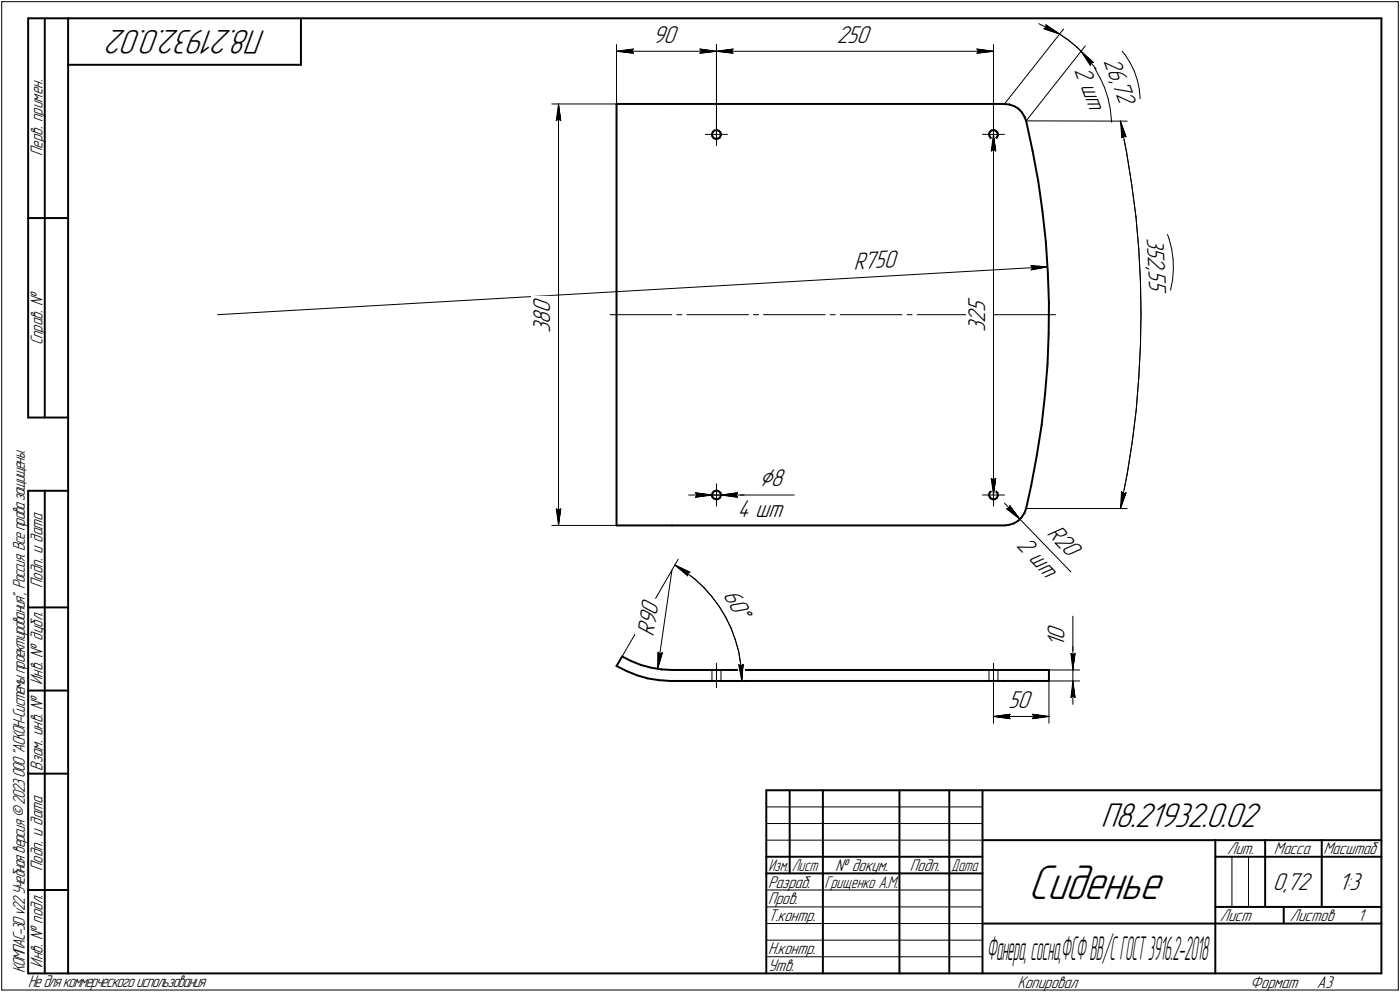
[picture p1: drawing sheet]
<svg xmlns="http://www.w3.org/2000/svg" width="421mm" height="298mm" viewBox="0 0 421 298" stroke-linecap="round" stroke-linejoin="round" font-family="sans-serif">
<defs><g id="words">
<text font-size="15.6" x="309.2" y="270.1">Сиденье</text>
<g font-size="10.9">
<text x="79.9" y="9" transform="rotate(-180 79.9 9)">П8.21932.0.02</text>
<text x="331.1" y="248.5">П8.21932.0.02</text>
</g>
<text font-size="10.4" x="296.7" y="288.5">Фанера,сосна,ФСФВВ/СГОСТ3916.2-2018</text>
<text font-size="8.5" x="228.4" y="146.2">Ç8</text>
<g font-size="7.8">
<text x="196.4" y="12.9">90</text>
<text x="251.7" y="12.9">250</text>
<text x="323.1" y="20.9" transform="rotate(69 323.1 20.9)">2 шт</text>
<text x="331.9" y="18.3" transform="rotate(69 331.9 18.3)">26,</text>
<text x="334.5" y="25.3" transform="rotate(69 334.5 25.3)">72</text>
<text x="344.9" y="71.5" transform="rotate(87 344.9 71.5)">352,</text>
<text x="256.8" y="81" transform="rotate(-3 256.8 81)">R750</text>
<text x="345.4" y="81.3" transform="rotate(87 345.4 81.3)">55</text>
<text x="165.5" y="94.1" transform="rotate(-90 165.5 94.1)">0</text>
<text x="296.3" y="93.9" transform="rotate(-90 296.3 93.9)">5</text>
<text x="165.5" y="100.1" transform="rotate(-90 165.5 100.1)">3</text>
<text x="165.5" y="97.3" transform="rotate(-90 165.5 97.3)">8</text>
<text x="296.3" y="99.9" transform="rotate(-90 296.3 99.9)">3</text>
<text x="296.3" y="97.1" transform="rotate(-90 296.3 97.1)">2</text>
<text x="221.8" y="155.3">4 шт</text>
<text x="314.6" y="160.5" transform="rotate(46 314.6 160.5)">R20</text>
<text x="305.5" y="164.2" transform="rotate(46 305.5 164.2)">2 шт</text>
<text x="217.4" y="178.8" transform="rotate(60 217.4 178.8)">60Å</text>
<text x="196.6" y="191.4" transform="rotate(-82 196.6 191.4)">R90</text>
<text x="320.2" y="194.3" transform="rotate(-90 320.2 194.3)">1</text>
<text x="320.2" y="192.2" transform="rotate(-90 320.2 192.2)">0</text>
<text x="303.2" y="212.8">50</text>
<text x="382.8" y="267.5">0,72</text>
<text x="402.6" y="267.5">1:3</text>
</g>
<g font-size="5.4">
<text x="12.8" y="46.9" transform="rotate(-90 12.8 46.9)">Перв. примен.</text>
<text x="12.8" y="103.8" transform="rotate(-90 12.8 103.8)">Справ. !</text>
<text x="12.8" y="176.7" transform="rotate(-90 12.8 176.7)">Подп. и дата</text>
<text x="12.8" y="205.8" transform="rotate(-90 12.8 205.8)">Инв. ! дубл.</text>
<text x="12.8" y="231.6" transform="rotate(-90 12.8 231.6)">Взам. инв. !</text>
<text x="369.1" y="256.8">Лит.</text>
<text x="383.1" y="256.8">Масса</text>
<text x="398" y="256.8">Масштаб</text>
<text x="12.8" y="261.7" transform="rotate(-90 12.8 261.7)">Подп. и дата</text>
<text x="251.2" y="261.8">! докум.</text>
<text x="273.6" y="261.8">Подп.</text>
<text x="231" y="266.8">Разраб.</text>
<text x="231" y="271.8">Пров.</text>
<text x="231" y="276.8">Т.контр.</text>
<text x="366.9" y="276.8">Лист</text>
<text x="387.9" y="276.8">Листов</text>
<text x="408.4" y="276.8">1</text>
<text x="231" y="286.8">Н.контр.</text>
<text x="7.5" y="292.5" transform="rotate(-90 7.5 292.5)">КОМПАС-3Dv22Учебнаяверсия©2023ООО&quot;АСКОН-Системыпроектирования&quot;, Россия. Всеправазащищены.</text>
<text x="12.8" y="290.8" transform="rotate(-90 12.8 290.8)">Инв. ! подл.</text>
<text x="231" y="291.8">Утв.</text>
<text x="8.5" y="296.7">Недлякоммерческогоиспользования</text>
<text x="306" y="296.8">Копировал</text>
<text x="376" y="296.8">Формат</text>
<text x="396" y="296.8">A3</text>
</g>
<g font-size="5.3">
<text x="231.1" y="261.8">Изм.</text>
<text x="238.1" y="261.8">Лист</text>
<text x="286.1" y="261.8">Дата</text>
<text x="248" y="266.8">Грищенко А.М.</text>
</g>
</g></defs>
<g fill="none" stroke="#000" stroke-width=".59">
<path d="M8.5 5.5v120zM8.5 5.5h12zM13.5 5.5v120zM20.5 5.5v287zM20.5 5.5h395zM20.5 19.5h70zM90.5 5.5v14zM415.5 5.5v287zM185.4 31.2v126.7zM185.4 31.2h16.7zM202.1 31.2h100zM214.4 39.6l.5-.4z"/>
<path d="M214.4 39.6l-.3 .7zM214.9 39.2l.7-.1zM215.6 39.1l.6 .2zM216.2 39.3l.5 .5zM216.7 39.8l.1 .6zM297.7 39.6l.5-.4zM297.7 39.6l-.3 .7zM298.2 39.2l.7-.1zM298.9 39.1l.6 .2zM299.5 39.3l.5 .5zM300 39.8l.1 .6zM302.1 31.2l1.5 .2z"/>
<path d="M303.6 31.4l1.5 .5zM305.1 31.9l1.2 .8zM306.3 32.7l1 1.1zM307.3 33.8l.8 1.3zM308.1 35.1l.5 1.2zM308.6 36.3l2 9.1zM214.1 40.3l.1 .6zM214.2 40.9l.4 .6zM214.6 41.5l.6 .2zM215.2 41.7h.7zM215.9 41.7l.6-.4zM216.7 40.7l-.2 .6z"/>
<path d="M216.8 40.4l-.1 .3zM297.4 40.3l.2 .6zM297.6 40.9l.3 .6zM297.9 41.5l.6 .2zM298.5 41.7h.7zM299.2 41.7l.6-.4zM300.1 40.7l-.3 .6zM300.1 40.4v.3zM310.6 45.4l1.7 9zM312.3 54.4l1.2 9.1zM8.5 65.5h12zM313.5 63.5l1 9.1z"/>
<path d="M314.5 72.6l.6 9.3zM315.1 81.9l.4 9.1zM315.5 91l-.1 9.2zM314.3 118.6l-1 9.2zM315 109.4l-.7 9.2zM315.4 100.2l-.4 9.2zM8.5 125.5h12zM311.8 136.8l-1.7 9.1zM313.3 127.8l-1.5 9zM8.5 147.5v145zM8.5 147.5h12zM13.5 147.5v145z"/>
<path d="M185.4 157.9h16.7zM202.1 157.9h100zM214.1 148.6l.1 .7zM214.2 149.3l.4 .5zM214.4 148l.5-.4zM214.4 148l-.3 .6zM214.6 149.8l.6 .2zM214.9 147.6l.7-.2zM215.2 150h.7zM215.6 147.4l.6 .3zM215.9 150l.6-.4zM216.2 147.7l.5 .4z"/>
<path d="M216.7 148.1l.1 .7zM216.7 149l-.2 .6zM216.8 148.8l-.1 .2zM297.4 148.6l.2 .7zM297.6 149.3l.3 .5zM297.7 148l.5-.4zM297.7 148l-.3 .6zM297.9 149.8l.6 .2zM298.2 147.6l.7-.2zM298.5 150h.7zM298.9 147.4l.6 .3zM299.2 150l.6-.4z"/>
<path d="M299.5 147.7l.5 .4zM300 148.1l.1 .7zM300.1 149l-.3 .6zM300.1 148.8v.2zM302.1 157.9l1.3-.2zM303.4 157.7l1.5-.4zM304.9 157.3l1.3-.8zM307.3 155.4l-1.1 1.1zM308.1 154.2l-.8 1.2zM308.6 152.8l-.5 1.4zM310.1 145.9l-1.5 6.9zM8.5 182.5h12z"/>
<path d="M187.1 197.3l-1.7 2.9zM187.1 197.3l2.6 1.3zM189.7 198.6l3 1.2zM192.7 199.8l3.1 .9zM8.5 207.5h12zM185.4 200.2l3.1 1.5zM188.5 201.7l3.1 1.2zM191.6 202.9l3.2 1zM194.8 203.9l3.3 .5zM195.8 200.7l3.2 .5zM198.1 204.4l3.4 .2zM199 201.2l3.1 .1z"/>
<path d="M201.5 204.6h.6zM202.1 201.3h100zM202.1 204.6h100zM302.1 204.6h6.5zM302.1 201.3h6.5zM308.6 204.6h6.9zM308.6 201.3h6.9zM315.5 201.3v3.3zM8.5 232.5h12zM230.5 237.5h185zM230.5 237.5v55zM237.5 237.5v25z"/>
<path d="M247.5 237.5v55zM270.5 237.5v55zM285.5 237.5v55zM295.5 237.5v55zM230.5 257.5h65zM295.5 252.5h120zM365.5 252.5v40zM365.5 257.5h15zM380.5 252.5v20zM380.5 257.5h35zM397.5 252.5v20zM8.5 267.5h12z"/>
<path d="M230.5 262.5h65zM295.5 277.5h70zM365.5 277.5h50zM365.5 272.5h50zM386.1 272.5v5zM8.5 292.5h12zM20.5 292.5h395z"/>
</g>
<g fill="none" stroke="#000" stroke-width=".3">
<path d="M.5 .5v297zM.5 .5h420zM185.4 13.4v21.8zM185.4 15.4l5.1-.7zM185.4 15.4l5.1 .6zM185.4 15.4h30.1zM190 15.4l.5 .6zM190.5 14.7l-.5 .7zM210.5 16l5-.6zM210.5 14.7l.5 .7zM210.5 14.7l5 .7zM211 15.4l-.5 .6z"/>
<path d="M215.5 13.4v27zM215.5 15.4l5-.7zM215.5 15.4l5 .6zM215.5 15.4h83.3zM220 15.4l.5 .6zM220.5 14.7l-.5 .7zM293.8 16l5-.6zM293.8 14.7l.5 .7zM293.8 14.7l5 .7zM294.3 15.4l-.5 .6zM298.8 13.4v25.7zM312.4 7.1l6.3 3.1z"/>
<path d="M313.9 8.6l.7-.4zM313.9 8.6l4.8 1.6zM314.5 7.5l4.2 2.7zM314.5 7.5l.1 .7zM318.7 10.2l2.7 1.9zM319.9 8.7l-17.8 22.5zM321.4 12.1l2.5 2.1zM323.9 14.2l1.2 1.2zM325.1 15.4l2.2 2.5zM325.1 15.4l2.8 4.2zM325.1 15.4l3.7 3.4zM325.1 15.4l4.6 5.3z"/>
<path d="M326.4 13.8l-17.8 22.5zM327.3 17.9l2 2.7zM328.1 18.8l-.2 .8zM328.1 18.8h.7zM337.5 15.4l.8 1zM338.3 16.4l1.6 2.4zM339.9 18.8l1.2 2.5zM420.5 .5v297zM165.9 31.2h19.5zM167.3 36.2l.7-.5zM168 31.2l.7 5zM168 35.7l.7 .5z"/>
<path d="M168 31.2l-.7 5zM168 31.2v126.7zM215.5 37.1v3.3zM298.8 37.1v3.3zM308.6 36.3l30.4 .1zM329.3 20.6l1.6 2.9zM330.9 23.5l1.3 2.9zM332.2 26.4l1 3.1zM333.2 29.5l.7 3.4zM333.9 32.9l.4 3.2zM334.3 36.1v.6zM337 36.4l1.8 9.5z"/>
<path d="M337 36.4l1.7 4.7zM337 36.4l.4 5zM341.1 21.3l1 2.7zM342.1 24l.5 2.8zM342.6 26.8l.3 2.8zM212.1 40.4h3.4zM215.5 40.4h3.3zM215.5 40.4v3.4zM295.5 40.4h3.3zM298.1 45.4l.7-.5zM298.8 40.4h3.3zM298.8 40.4v3.4z"/>
<path d="M298.8 40.4l.7 5zM298.8 44.9l.7 .5zM298.8 40.4l-.7 5zM298.8 40.4v108.4zM337.9 40.8l.8 .3zM337.9 40.8l-.5 .6zM338.8 45.9l1.6 9.6zM340.4 55.5l1.2 9.6zM310 79.8l.6 .6zM310 79.8l5 .4zM341.6 65.1l.9 9.7zM342.5 74.8l.5 9.6z"/>
<path d="M351.1 70.4l.5 1.4zM351.6 71.8l.8 3zM352.4 74.8l.4 3.1zM352.8 77.9l.1 3.1zM65.4 94.6l249.6-14.4zM183.5 94.6h18.5zM203.5 94.6h1.6zM206.6 94.6h18.5zM226.6 94.6h1.6zM229.6 94.6h18.6zM249.7 94.6h1.5zM252.7 94.6h18.6z"/>
<path d="M272.8 94.6h1.5zM275.8 94.6h18.6zM295.8 94.6h1.6zM299 94.6h18.5zM310.1 81.1l4.9-.9zM310.6 80.4l-.5 .7zM343 84.4l.2 9.7zM343.2 94.1l-.2 9.7zM352.6 84.2l-.6 3zM352.9 81l-.3 3.2zM342.5 113.5l-.8 9.7zM343 103.8l-.5 9.7z"/>
<path d="M340.5 132.8l-1.5 9.6zM341.7 123.2l-1.2 9.6zM165.9 157.9h19.5zM167.3 152.9l.7 5zM167.3 152.9l.7 .5zM168 153.4l.7-.5zM168.7 152.9l-.7 5zM207.1 148.8h7zM209.1 148.1l5 .7zM209.1 148.1l.5 .7zM209.1 149.4l5-.6zM209.6 148.8l-.5 .6z"/>
<path d="M212.1 148.8h3.4zM214.1 148.8h2.7zM215.5 148.8h3.3zM215.5 148.8v3.3zM215.5 145.4v3.4zM216.8 148.8h22zM216.8 148.8l5 .6zM216.8 148.8l5-.7zM216.8 148.8h7zM221.3 148.8l.5 .6zM221.8 148.1l-.5 .7zM295.5 148.8h3.3z"/>
<path d="M298.1 143.8l.7 5zM298.1 143.8l.7 .5zM298.8 148.8h3.3zM298.8 148.8v3.3zM298.8 145.4v3.4zM298.8 144.3l.7-.5zM299.5 143.8l-.7 5zM302.1 151.2l4.6 4.8zM302.8 152.9l3.9 3.1zM302.8 152.9l.8-.1zM303.7 152l-.1 .8zM303.7 152l3 4z"/>
<path d="M306.7 156l15.4 15.9zM308.6 152.8h30.4zM337.1 151.9l-.1 .9zM337.3 147.7l-.3 5.1zM337.3 147.7l.6 .7zM337.9 148.4l.8-.3zM338.7 148.1l-1.7 4.7zM339 142.4l-1.9 9.5zM202.1 171.3l-4.3 29.7zM203 169.8l3.1 2zM203 169.8l4.5 2.2zM203 169.8l3.8 3.3z"/>
<path d="M204 168.1l-16.9 29.2zM206.1 171.8l2.9 2.3zM206.8 172.3l.7-.3zM206.8 172.3v.8zM209 174.1l2.8 2.5zM211.8 176.6l2.3 2.7zM214.1 179.3l2.2 3zM197.9 196l-.1 5zM197.9 196l.6 .5zM198.5 196.5l.7-.3zM199.2 196.2l-1.4 4.8zM215.5 199.3v7.4z"/>
<path d="M216.3 182.3l2 3.2zM218.3 185.5l1.6 3.3zM219.9 188.8l1.2 3.5zM221.1 192.3l1.1 3.5zM222.2 195.8l.6 3.7zM222.2 199.7l.9 4.9zM222.2 199.7l.6 .5zM222.8 199.5l.3 3.6zM223.5 199.6l-.4 5zM298.8 199.3v7.4zM322.1 196.3l.6 .5zM322.1 196.3l.6 5z"/>
<path d="M322.7 196.3v5zM322.7 185.2v11.1zM322.7 196.8l.6-.5zM322.7 194.3v7zM323.3 196.3l-.6 5zM202.1 204.6h23zM214.1 201.3v3.3zM216.8 201.3v3.3zM222.8 200.2l.7-.6zM223.1 203.1v1.5zM297.4 201.3v3.3zM298.8 204.6v12.7z"/>
<path d="M298.8 215.3l5-.7zM298.8 215.3l5 .7zM298.8 215.3h16.7zM300.1 201.3v3.3zM303.3 215.3l.5 .7zM303.8 214.6l-.5 .7zM310.5 216l5-.7zM310.5 214.6l.5 .7zM310.5 214.6l5 .7zM311 215.3l-.5 .7zM315.5 201.3h9.2zM315.5 204.6h9.2z"/>
<path d="M315.5 204.6v12.7zM322.1 209.6l.6-.5zM322.7 204.6l-.6 5zM322.7 209.1l.6 .5zM322.7 204.6l.6 5zM322.7 204.6v7.1zM322.7 201.3v3.3zM230.5 247.5h65zM230.5 252.5h65zM230.5 242.5h65zM370.5 257.5v15zM375.5 257.5v15z"/>
<path d="M230.5 267.5h65zM230.5 272.5h65zM230.5 277.5h65zM.5 297.5h420zM230.5 282.5h65zM230.5 287.5h65z"/>
</g>
<g fill="#fff" stroke="#fff" stroke-width=".3">
<path d="M309.5 79.3h.9zM309.5 79.4h1.8zM309.5 79.5h2.8zM309.5 79.6h3.7zM309.5 79.7h4zM309.5 79.8h4.3zM309.5 79.8h4.5zM309.5 79.9h4.8zM309.5 80h5zM309.5 80.1h5.3zM309.5 80.2h5.5zM309.5 80.3h5.4zM309.5 80.3h5.2zM309.5 80.4h5zM309.5 80.5h4.9zM309.6 80.6h4.6zM309.6 80.7h4.4zM309.6 80.8h4.3zM309.6 80.9h4.1zM309.6 80.9h3.9zM309.6 81h3.7zM309.6 81.1h3.2zM309.6 81.2h2.8zM309.6 81.3h2.3zM309.6 81.4h1.9zM309.6 81.4h1.5zM309.6 81.5h1zM309.6 81.6h.5z"/>
<path d="M269.2 74.7h1.4zM267.7 74.8h2.9zM266.4 74.8h4.2zM264.9 74.9h5.7zM263.5 75h7.1zM262.1 75.1h8.5zM260.7 75.2h9.9zM259.3 75.3h11.3zM257.9 75.4h12.7zM256.5 75.4h14.1zM256.5 75.5h14.1zM256.5 75.6h14.1zM256.5 75.7h14.1zM256.5 75.8h14.1zM256.5 75.9h14.1zM256.5 75.9h14.1zM256.5 76h14.2zM256.5 76.1h14.2zM256.5 76.2h14.2zM256.5 76.3h14.2zM256.5 76.4h14.2zM256.5 76.5h14.2zM256.5 76.5h14.2zM256.5 76.6h14.2zM256.5 76.7h14.2zM256.5 76.8h14.2zM256.6 76.9h14.1zM256.6 77h14.1zM256.6 77h14.1zM256.6 77.1h14.1zM256.6 77.2h14.1zM256.6 77.3h14.1zM256.6 77.4h14.1zM256.6 77.5h14.2zM256.6 77.6h14.2zM256.6 77.6h14.2zM256.6 77.7h14.2zM256.6 77.8h14.2zM256.6 77.9h14.2zM256.6 78h14.2zM256.6 78.1h14.2zM256.6 78.1h14.2zM256.6 78.2h14.2zM256.7 78.3h14.1zM256.7 78.4h14.1zM256.7 78.5h14.1zM256.7 78.6h14.1zM256.7 78.7h14.1zM256.7 78.7h14.1zM256.7 78.8h14.1zM256.7 78.9h14.1zM256.7 79h14.1zM256.7 79.1h14.1zM256.7 79.2h14.1zM256.7 79.2h14.1zM256.7 79.3h14.1zM256.7 79.4h14.1zM256.7 79.5h14.1zM256.7 79.6h14.1zM256.7 79.7h14.1zM256.8 79.8h14zM256.8 79.8h14zM256.8 79.9h14zM256.8 80h14zM256.8 80.1h14zM256.8 80.2h14zM256.8 80.3h14zM256.8 80.3h14.1zM256.8 80.4h14.1zM256.8 80.5h14.1zM256.8 80.6h14.1zM256.8 80.7h14.1zM256.8 80.8h14.1zM256.8 80.9h14.1zM256.8 80.9h14.1zM256.8 81h14.1zM256.8 81.1h14.1zM256.9 81.2h14zM256.9 81.3h14zM256.9 81.4h14zM256.9 81.4h14zM256.9 81.5h14zM256.9 81.6h14zM256.9 81.7h14zM256.9 81.8h12.7zM256.9 81.9h11.2zM256.9 82h9.9zM256.9 82h8.4zM256.9 82.1h7zM256.9 82.2h5.7zM256.9 82.3h4.2zM256.9 82.4h2.9zM256.9 82.5h1.4z"/>
<path d="M159.9 89.1h7.1zM159.9 89.2h7.1zM159.9 89.2h7.1zM159.9 89.3h7.1zM159.9 89.4h7.1zM159.9 89.5h7.1zM159.9 89.6h7.1zM159.9 89.7h7.1zM159.9 89.7h7.1zM159.9 89.8h7.1zM159.9 89.9h7.1zM159.9 90h7.1zM159.9 90.1h7.1zM159.9 90.2h7.1zM159.9 90.3h7.1zM159.9 90.3h7.1zM159.9 90.4h7.1zM159.9 90.5h7.1zM159.9 90.6h7.1zM159.9 90.7h7.1zM159.9 90.8h7.1zM159.9 90.8h7.1zM159.9 90.9h7.1zM159.9 91h7.1zM159.9 91.1h7.1zM159.9 91.2h7.1zM159.9 91.3h7.1zM159.9 91.4h7.1zM159.9 91.4h7.1zM159.9 91.5h7.1zM159.9 91.6h7.1zM159.9 91.7h7.1zM159.9 91.8h7.1zM159.9 91.9h7.1zM159.9 91.9h7.1zM159.9 92h7.1zM159.9 92.1h7.1zM159.9 92.2h7.1zM159.9 92.3h7.1zM159.9 92.4h7.1zM159.9 92.5h7.1zM159.9 92.5h7.1zM159.9 92.6h7.1zM159.9 92.7h7.1zM159.9 92.8h7.1zM159.9 92.9h7.1zM159.9 93h7.1zM159.9 93h7.1zM159.9 93.1h7.1zM159.9 93.2h7.1zM159.9 93.3h7.1zM159.9 93.4h7.1zM159.9 93.5h7.1zM159.9 93.6h7.1zM159.9 93.6h7.1zM159.9 93.7h7.1zM159.9 93.8h7.1zM159.9 93.9h7.1zM159.9 94h7.1zM159.9 94.1h7.1zM159.9 94.1h7.1zM159.9 94.2h7.1zM159.9 94.3h7.1zM159.9 94.4h7.1zM159.9 94.5h7.1zM159.9 94.6h7.1zM159.9 94.7h7.1zM159.9 94.7h7.1zM159.9 94.8h7.1zM159.9 94.9h7.1zM159.9 95h7.1zM159.9 95.1h7.1zM159.9 95.2h7.1zM159.9 95.2h7.1zM159.9 95.3h7.1zM159.9 95.4h7.1zM159.9 95.5h7.1zM159.9 95.6h7.1zM159.9 95.7h7.1zM159.9 95.8h7.1zM159.9 95.8h7.1zM159.9 95.9h7.1zM159.9 96h7.1zM159.9 96.1h7.1zM159.9 96.2h7.1zM159.9 96.3h7.1zM159.9 96.4h7.1zM159.9 96.4h7.1zM159.9 96.5h7.1zM159.9 96.6h7.1zM159.9 96.7h7.1zM159.9 96.8h7.1zM159.9 96.9h7.1zM159.9 96.9h7.1zM159.9 97h7.1zM159.9 97.1h7.1zM159.9 97.2h7.1zM159.9 97.3h7.1zM159.9 97.4h7.1zM159.9 97.5h7.1zM159.9 97.5h7.1zM159.9 97.6h7.1zM159.9 97.7h7.1zM159.9 97.8h7.1zM159.9 97.9h7.1zM159.9 98h7.1zM159.9 98h7.1zM159.9 98.1h7.1zM159.9 98.2h7.1zM159.9 98.3h7.1zM159.9 98.4h7.1zM159.9 98.5h7.1zM159.9 98.6h7.1zM159.9 98.6h7.1zM159.9 98.7h7.1zM159.9 98.8h7.1zM159.9 98.9h7.1zM159.9 99h7.1zM159.9 99.1h7.1zM159.9 99.1h7.1zM159.9 99.2h7.1zM159.9 99.3h7.1zM159.9 99.4h7.1zM159.9 99.5h7.1zM159.9 99.6h7.1zM159.9 99.7h7.1zM159.9 99.7h7.1zM159.9 99.8h7.1zM159.9 99.9h7.1zM159.9 100h7.1z"/>
<path d="M166.8 152.4h2.4zM166.9 152.5h2.3zM166.9 152.6h2.3zM166.9 152.7h2.3zM166.9 152.7h2.3zM166.9 152.8h2.3zM166.9 152.9h2.3zM166.9 153h2.3zM166.9 153.1h2.3zM167 153.2h2.2zM167 153.2h2.2zM167 153.3h2.2zM167 153.4h2.2zM167 153.5h2.2zM167 153.6h2.2zM167 153.7h2.1zM167 153.8h2.1zM167 153.8h2.1zM167 153.9h2.1zM167 154h2.1zM167 154.1h2.1zM167 154.2h2.1zM167 154.3h2zM167 154.3h2zM167 154.4h2zM167 154.5h2zM167 154.6h2zM167.1 154.7h1.9zM167.1 154.8h1.9zM167.1 154.9h1.9zM167.1 154.9h1.8zM167.1 155h1.8zM167.1 155.1h1.8zM167.1 155.2h1.8zM167.1 155.3h1.8zM167.1 155.4h1.8zM167.2 155.4h1.7zM167.2 155.5h1.6zM167.2 155.6h1.6zM167.2 155.7h1.6zM167.2 155.8h1.6zM167.2 155.9h1.6zM167.2 156h1.6zM167.2 156h1.6zM167.2 156.1h1.5zM167.3 156.2h1.4zM167.3 156.3h1.4zM167.4 156.4h1.3zM167.4 156.5h1.3zM167.5 156.5h1.1zM167.5 156.6h1.1zM167.5 156.7h1zM167.6 156.8h.9zM167.6 156.9h.9zM167.6 157h.8zM167.6 157.1h.8zM167.7 157.1h.6zM167.7 157.2h.6zM167.7 157.3h.5zM167.8 157.4h.4zM167.8 157.5h.4zM167.9 157.6h.2zM167.9 157.6h.2z"/>
<path d="M167.9 31.5h.2zM167.9 31.6h.2zM167.8 31.7h.4zM167.8 31.7h.4zM167.7 31.8h.5zM167.7 31.9h.6zM167.7 32h.6zM167.6 32.1h.8zM167.6 32.2h.8zM167.6 32.3h.9zM167.6 32.3h.9zM167.5 32.4h1zM167.5 32.5h1.1zM167.5 32.6h1.1zM167.4 32.7h1.3zM167.4 32.8h1.3zM167.3 32.9h1.4zM167.3 32.9h1.4zM167.2 33h1.5zM167.2 33.1h1.6zM167.2 33.2h1.6zM167.2 33.3h1.6zM167.2 33.4h1.6zM167.2 33.4h1.6zM167.2 33.5h1.6zM167.2 33.6h1.6zM167.2 33.7h1.7zM167.1 33.8h1.8zM167.1 33.9h1.8zM167.1 34h1.8zM167.1 34h1.8zM167.1 34.1h1.8zM167.1 34.2h1.8zM167.1 34.3h1.9zM167.1 34.4h1.9zM167.1 34.5h1.9zM167 34.5h2zM167 34.6h2zM167 34.7h2zM167 34.8h2zM167 34.9h2zM167 35h2.1zM167 35.1h2.1zM167 35.1h2.1zM167 35.2h2.1zM167 35.3h2.1zM167 35.4h2.1zM167 35.5h2.1zM167 35.6h2.2zM167 35.6h2.2zM167 35.7h2.2zM167 35.8h2.2zM167 35.9h2.2zM167 36h2.2zM166.9 36.1h2.3zM166.9 36.2h2.3zM166.9 36.2h2.3zM166.9 36.3h2.3zM166.9 36.4h2.3zM166.9 36.5h2.3zM166.9 36.6h2.3zM166.9 36.7h2.3z"/>
<path d="M303.7 151.3h.2zM303.6 151.4h.4zM303.5 151.5h.5zM303.4 151.6h.6zM303.4 151.6h.7zM303.3 151.7h.9zM303.2 151.8h1.1zM303.1 151.9h1.2zM303 152h1.4zM302.9 152.1h1.6zM302.9 152.1h1.6zM302.8 152.2h1.7zM302.7 152.3h1.9zM302.6 152.4h2.1zM302.5 152.5h2.2zM302.4 152.6h2.4zM302.3 152.7h2.6zM302.3 152.7h2.6zM302.2 152.8h2.8zM302 152.9h3.1zM302.2 153h2.9zM302.3 153.1h2.8zM302.3 153.2h2.9zM302.4 153.2h2.9zM302.6 153.3h2.8zM302.7 153.4h2.7zM302.8 153.5h2.7zM302.9 153.6h2.7zM303 153.7h2.6zM303.1 153.8h2.5zM303.2 153.8h2.5zM303.3 153.9h2.5zM303.4 154h2.4zM303.5 154.1h2.4zM303.6 154.2h2.4zM303.7 154.3h2.3zM303.9 154.3h2.2zM304 154.4h2.1zM304 154.5h2.2zM304.1 154.6h2.1zM304.3 154.7h1.9zM304.4 154.8h1.8zM304.5 154.9h1.7zM304.5 154.9h1.8zM304.7 155h1.6zM304.8 155.1h1.6zM304.9 155.2h1.5zM305 155.3h1.5zM305.2 155.4h1.3zM305.4 155.4h1.1zM305.6 155.5h1zM305.8 155.6h.8zM306 155.7h.7zM306.2 155.8h.5zM306.4 155.9h.3zM306.6 156h.1z"/>
<path d="M318.5 156.7h.2zM318.4 156.8h.4zM318.3 156.9h.6zM318.3 157h.6zM318.2 157.1h.8zM318.1 157.1h1zM318 157.2h1.2zM317.9 157.3h1.4zM317.8 157.4h1.6zM317.8 157.5h1.6zM317.7 157.6h1.8zM317.6 157.6h2zM317.5 157.7h2.2zM317.4 157.8h2.4zM317.3 157.9h2.6zM317.2 158h2.8zM317.2 158.1h2.8zM317.1 158.2h3zM317 158.2h3.2zM316.9 158.3h3.4zM316.8 158.4h3.6zM316.7 158.5h3.8zM316.7 158.6h3.8zM316.6 158.7h4zM316.5 158.7h4.2zM316.4 158.8h4.4zM316.3 158.9h4.6zM316.2 159h4.8zM316.1 159.1h5zM316 159.2h5.1zM315.9 159.3h5.3zM315.8 159.3h5.5zM315.7 159.4h5.7zM315.6 159.5h5.9zM315.6 159.6h6zM315.5 159.7h6.1zM315.4 159.8h6.3zM315.3 159.9h6.5zM315.2 159.9h6.7zM315.1 160h6.9zM315 160.1h7.1zM315 160.2h7.2zM314.9 160.3h7.3zM314.8 160.4h7.5zM314.7 160.4h7.7zM314.6 160.5h7.9zM314.5 160.6h8.1zM314.5 160.7h8.1zM314.4 160.8h8.3zM314.3 160.9h8.4zM314.2 161h8.6zM314.1 161h8.8zM314 161.1h9zM313.9 161.2h9.2zM313.9 161.3h9.3zM313.8 161.4h9.5zM313.7 161.5h9.6zM313.5 161.5h9.9zM313.6 161.6h9.9zM313.7 161.7h9.9zM313.8 161.8h9.9zM313.9 161.9h9.9zM313.9 162h9.9zM314 162.1h9.9zM314.1 162.1h9.9zM314.2 162.2h9.9zM314.3 162.3h9.9zM314.4 162.4h9.9zM314.5 162.5h9.9zM314.5 162.6h9.9zM314.6 162.6h9.9zM314.7 162.7h9.9zM314.8 162.8h9.9zM314.9 162.9h9.9zM315 163h9.9zM315 163.1h10zM315.1 163.2h9.9zM315.2 163.2h9.9zM315.3 163.3h9.9zM315.4 163.4h9.9zM315.5 163.5h9.9zM315.6 163.6h9.9zM315.6 163.7h9.9zM315.7 163.7h9.9zM315.8 163.8h9.9zM315.9 163.9h9.9zM316 164h9.9zM316.1 164.1h9.9zM316.1 164.2h10zM316.1 164.3h10zM316.2 164.3h10zM316.3 164.4h10zM316.4 164.5h10zM316.5 164.6h10zM316.6 164.7h10zM316.7 164.8h9.9zM316.7 164.8h9.8zM316.8 164.9h9.6zM316.9 165h9.4zM317 165.1h9.2zM317.1 165.2h9zM317.2 165.3h8.9zM317.2 165.4h8.8zM317.3 165.4h8.6zM317.4 165.5h8.4zM317.5 165.6h8.2zM317.6 165.7h8zM317.7 165.8h7.8zM317.8 165.9h7.7zM317.8 165.9h7.6zM317.9 166h7.4zM318 166.1h7.2zM318.1 166.2h7zM318.2 166.3h6.8zM318.3 166.4h6.7zM318.3 166.5h6.5zM318.4 166.5h6.3zM318.5 166.6h6.1zM318.6 166.7h5.9zM318.7 166.8h5.7zM318.8 166.9h5.6zM318.8 167h5.5zM318.9 167h5.3zM318.9 167.1h5.2zM319 167.2h5zM319.1 167.3h4.8zM319.2 167.4h4.6zM319.3 167.5h4.5zM319.4 167.6h4.3zM319.4 167.6h4.2zM319.5 167.7h4zM319.6 167.8h3.8zM319.7 167.9h3.6zM319.8 168h3.5zM319.9 168.1h3.2zM320 168.1h3zM320 168.2h2.9zM320.1 168.3h2.7zM320.2 168.4h2.5zM320.3 168.5h2.4zM320.4 168.6h2.2zM320.5 168.7h2zM320.5 168.7h1.9zM320.6 168.8h1.7zM320.7 168.9h1.5zM320.8 169h1.4zM320.9 169.1h1.2zM321 169.2h1zM321.1 169.2h.8zM321.1 169.3h.7zM321.2 169.4h.5zM321.3 169.5h.3zM321.4 169.6h.2z"/>
<path d="M309.5 160.4h.1zM309.4 160.4h.3zM309.3 160.5h.5zM309.2 160.6h.7zM309.1 160.7h.9zM309 160.8h1zM308.9 160.9h1.2zM308.9 161h1.3zM308.8 161h1.5zM308.7 161.1h1.7zM308.6 161.2h1.9zM308.5 161.3h2.1zM308.4 161.4h2.2zM308.4 161.5h2.3zM308.3 161.5h2.5zM308.2 161.6h2.7zM308.1 161.7h2.9zM308 161.8h3.1zM307.9 161.9h3.2zM307.8 162h3.4zM307.8 162.1h3.5zM307.7 162.1h3.7zM307.6 162.2h3.9zM307.5 162.3h4.1zM307.4 162.4h4.3zM307.3 162.5h4.4zM307.3 162.6h4.5zM307.2 162.6h4.7zM307.1 162.7h4.9zM306.9 162.8h5.2zM306.8 162.9h5.4zM306.7 163h5.5zM306.7 163.1h5.6zM306.6 163.2h5.7zM306.5 163.2h5.9zM306.4 163.3h6.1zM306.3 163.4h6.3zM306.2 163.5h6.5zM306.2 163.6h6.6zM306.1 163.7h6.7zM306 163.7h6.9zM305.9 163.8h7.1zM305.8 163.9h7.3zM305.7 164h7.5zM305.6 164.1h7.7zM305.6 164.2h7.8zM305.5 164.3h7.9zM305.4 164.3h8.1zM305.3 164.4h8.3zM305.2 164.5h8.5zM305.1 164.6h8.7zM305.1 164.7h8.8zM305 164.8h8.9zM304.9 164.8h9.1zM304.8 164.9h9.3zM304.7 165h9.5zM304.6 165.1h9.7zM304.5 165.2h9.9zM304.4 165.3h10.1zM304.5 165.4h10zM304.5 165.4h10.1zM304.6 165.5h10.1zM304.7 165.6h10.1zM304.8 165.7h10zM304.9 165.8h10zM305 165.9h10zM305.1 165.9h9.9zM305.1 166h10zM305.2 166.1h10zM305.3 166.2h10zM305.4 166.3h10zM305.5 166.4h10zM305.6 166.5h10zM305.6 166.5h10zM305.7 166.6h10zM305.8 166.7h10zM305.9 166.8h10zM306 166.9h10zM306.1 167h10zM306.2 167h9.9zM306.2 167.1h10zM306.3 167.2h10zM306.4 167.3h10zM306.5 167.4h10zM306.6 167.5h10zM306.7 167.6h10zM306.7 167.6h10zM306.8 167.7h10zM306.9 167.8h10zM307 167.9h10zM307 168h10.1zM307.1 168.1h10.1zM307.2 168.1h10zM307.3 168.2h10zM307.3 168.3h10.1zM307.4 168.4h10zM307.5 168.5h10zM307.6 168.6h10zM307.7 168.7h10zM307.8 168.7h10zM307.8 168.8h10zM307.9 168.9h10zM308 169h10zM308.1 169.1h10zM308.2 169.2h10zM308.3 169.2h10zM308.4 169.3h9.9zM308.4 169.4h10zM308.5 169.5h10zM308.6 169.6h10zM308.7 169.7h10zM308.8 169.8h10zM308.9 169.8h10zM308.9 169.9h10zM309 170h10zM309.1 170.1h10zM309.2 170.2h10zM309.3 170.3h10zM309.4 170.3h10zM309.5 170.4h9.9zM309.5 170.5h10zM309.6 170.6h10zM309.6 170.7h10.1zM309.7 170.8h10.1zM309.8 170.9h10.1zM309.9 170.9h10.1zM310 171h10zM310 171.1h10zM310.1 171.2h9.9zM310.2 171.3h9.7zM310.3 171.4h9.5zM310.4 171.4h9.3zM310.5 171.5h9.1zM310.6 171.6h8.9zM310.6 171.7h8.8zM310.7 171.8h8.7zM310.8 171.9h8.5zM310.9 172h8.3zM311 172h8.1zM311.1 172.1h7.9zM311.1 172.2h7.8zM311.2 172.3h7.7zM311.3 172.4h7.5zM311.4 172.5h7.3zM311.5 172.6h7.1zM311.6 172.6h6.9zM311.7 172.7h6.7zM311.7 172.8h6.6zM311.8 172.9h6.5zM311.9 173h6.3zM312 173.1h6.1zM312.1 173.1h5.9zM312.2 173.2h5.7zM312.3 173.3h5.5zM312.3 173.4h5.5zM312.3 173.5h5.4zM312.4 173.6h5.2zM312.5 173.7h4.9zM312.6 173.7h4.7zM312.7 173.8h4.5zM312.8 173.9h4.4zM312.8 174h4.3zM312.9 174.1h4.1zM313 174.2h3.9zM313.1 174.2h3.7zM313.2 174.3h3.5zM313.3 174.4h3.4zM313.4 174.5h3.2zM313.4 174.6h3.1zM313.5 174.7h2.9zM313.6 174.8h2.7zM313.7 174.8h2.5zM313.8 174.9h2.3zM313.9 175h2.2zM313.9 175.1h2.1zM314 175.2h1.9zM314.1 175.3h1.7zM314.2 175.3h1.5zM314.3 175.4h1.3zM314.4 175.5h1.2zM314.5 175.6h1zM314.5 175.7h.9zM314.6 175.8h.7zM314.7 175.9h.5zM314.8 175.9h.3zM314.9 176h.1z"/>
<path d="M208.6 147.6h.7zM208.6 147.7h1.3zM208.6 147.7h1.9zM208.6 147.8h2.6zM208.6 147.9h3.2zM208.6 148h3.7zM208.6 148.1h4zM208.6 148.2h4.2zM208.6 148.3h4.3zM208.6 148.3h4.6zM208.6 148.4h4.8zM208.6 148.5h4.9zM208.6 148.6h5.2zM208.6 148.7h5.4zM208.6 148.8h5.5zM208.6 148.8h5.4zM208.6 148.9h5.2zM208.6 149h4.9zM208.6 149.1h4.8zM208.6 149.2h4.6zM208.6 149.3h4.3zM208.6 149.4h4.2zM208.6 149.4h4zM208.6 149.5h3.7zM208.6 149.6h3.1zM208.6 149.7h2.3zM208.6 149.8h1.5zM208.6 149.9h.8z"/>
<path d="M221.7 147.6h.6zM221.1 147.7h1.2zM220.5 147.7h1.8zM219.9 147.8h2.4zM219.3 147.9h3zM218.6 148h3.7zM218.4 148.1h3.9zM218.3 148.2h4zM218 148.3h4.3zM217.8 148.3h4.5zM217.7 148.4h4.6zM217.4 148.5h4.9zM217.3 148.6h5zM217.1 148.7h5.2zM216.8 148.8h5.5zM217.1 148.8h5.2zM217.3 148.9h5zM217.4 149h4.9zM217.7 149.1h4.6zM217.8 149.2h4.5zM218 149.3h4.3zM218.3 149.4h4zM218.4 149.4h3.9zM218.6 149.5h3.7zM219.4 149.6h2.9zM220.1 149.7h2.2zM220.9 149.8h1.4zM221.7 149.9h.6z"/>
<path d="M228.4 140.5h8.4zM228.4 140.5h8.4zM228.4 140.6h8.4zM228.4 140.7h8.4zM228.4 140.8h8.4zM228.4 140.9h8.4zM228.4 141h8.4zM228.4 141.1h8.4zM228.4 141.1h8.4zM228.4 141.2h8.4zM228.4 141.3h8.4zM228.4 141.4h8.4zM228.4 141.5h8.4zM228.4 141.6h8.4zM228.4 141.6h8.4zM228.4 141.7h8.4zM228.4 141.8h8.4zM228.4 141.9h8.4zM228.4 142h8.4zM228.4 142.1h8.4zM228.4 142.2h8.4zM228.4 142.2h8.4zM228.4 142.3h8.4zM228.4 142.4h8.4zM228.4 142.5h8.4zM228.4 142.6h8.4zM228.4 142.7h8.4zM228.4 142.7h8.4zM228.4 142.8h8.4zM228.4 142.9h8.4zM228.4 143h8.4zM228.4 143.1h8.4zM228.4 143.2h8.4zM228.4 143.3h8.4zM228.4 143.3h8.4zM228.4 143.4h8.4zM228.4 143.5h8.4zM228.4 143.6h8.4zM228.4 143.7h8.4zM228.4 143.8h8.4zM228.4 143.8h8.4zM228.4 143.9h8.4zM228.4 144h8.4zM228.4 144.1h8.4zM228.4 144.2h8.4zM228.4 144.3h8.4zM228.4 144.4h8.4zM228.4 144.4h8.4zM228.4 144.5h8.4zM228.4 144.6h8.4zM228.4 144.7h8.4zM228.4 144.8h8.4zM228.4 144.9h8.4zM228.4 144.9h8.4zM228.4 145h8.4zM228.4 145.1h8.4zM228.4 145.2h8.4zM228.4 145.3h8.4zM228.4 145.4h8.4zM228.4 145.5h8.4zM228.4 145.5h8.4zM228.4 145.6h8.4zM228.4 145.7h8.4zM228.4 145.8h8.4zM228.4 145.9h8.4zM228.4 146h8.4zM228.4 146h8.4zM228.4 146.1h8.4zM228.4 146.2h8.4zM228.4 146.3h8.4zM228.4 146.4h8.4zM228.4 146.5h8.4zM228.4 146.6h8.4zM228.4 146.6h8.4zM228.4 146.7h8.4zM228.4 146.8h8.4zM228.4 146.9h8.4zM228.4 147h8.4zM228.4 147.1h8.4zM228.4 147.2h8.4zM228.4 147.2h8.4zM228.4 147.3h8.4zM228.4 147.4h8.4zM228.4 147.5h8.4zM228.4 147.6h8.4zM228.4 147.7h8.4z"/>
<path d="M221.8 149.8h15zM221.8 149.9h15zM221.8 149.9h15zM221.8 150h15zM221.8 150.1h15zM221.8 150.2h15zM221.8 150.3h15zM221.8 150.4h15zM221.8 150.5h15zM221.8 150.5h15zM221.8 150.6h15zM221.8 150.7h15zM221.8 150.8h15zM221.8 150.9h15zM221.8 151h15zM221.8 151h15zM221.8 151.1h15zM221.8 151.2h15zM221.8 151.3h15zM221.8 151.4h15zM221.8 151.5h15zM221.8 151.6h15zM221.8 151.6h15zM221.8 151.7h15zM221.8 151.8h15zM221.8 151.9h15zM221.8 152h15zM221.8 152.1h15zM221.8 152.1h15zM221.8 152.2h15zM221.8 152.3h15zM221.8 152.4h15zM221.8 152.5h15zM221.8 152.6h15zM221.8 152.7h15zM221.8 152.7h15zM221.8 152.8h15zM221.8 152.9h15zM221.8 153h15zM221.8 153.1h15zM221.8 153.2h15zM221.8 153.2h15zM221.8 153.3h15zM221.8 153.4h15zM221.8 153.5h15zM221.8 153.6h15zM221.8 153.7h15zM221.8 153.8h15zM221.8 153.8h15zM221.8 153.9h15zM221.8 154h15zM221.8 154.1h15zM221.8 154.2h15zM221.8 154.3h15zM221.8 154.3h15zM221.8 154.4h15zM221.8 154.5h15zM221.8 154.6h15zM221.8 154.7h15zM221.8 154.8h15zM221.8 154.9h15zM221.8 154.9h15zM221.8 155h15zM221.8 155.1h15zM221.8 155.2h15zM221.8 155.3h15zM221.8 155.4h15zM221.8 155.4h15zM221.8 155.5h15zM221.8 155.6h15zM221.8 155.7h15zM221.8 155.8h15zM221.8 155.9h15zM221.8 156h15zM221.8 156h15zM221.8 156.1h15zM221.8 156.2h15zM221.8 156.3h15zM221.8 156.4h15zM221.8 156.5h15zM221.8 156.5h15zM221.8 156.6h15zM221.8 156.7h15zM221.8 156.8h15z"/>
<path d="M290.7 89.3h7.1zM290.7 89.4h7.1zM290.7 89.5h7.1zM290.7 89.6h7.1zM290.7 89.7h7.1zM290.7 89.7h7.1zM290.7 89.8h7.1zM290.7 89.9h7.1zM290.7 90h7.1zM290.7 90.1h7.1zM290.7 90.2h7.1zM290.7 90.3h7.1zM290.7 90.3h7.1zM290.7 90.4h7.1zM290.7 90.5h7.1zM290.7 90.6h7.1zM290.7 90.7h7.1zM290.7 90.8h7.1zM290.7 90.8h7.1zM290.7 90.9h7.1zM290.7 91h7.1zM290.7 91.1h7.1zM290.7 91.2h7.1zM290.7 91.3h7.1zM290.7 91.4h7.1zM290.7 91.4h7.1zM290.7 91.5h7.1zM290.7 91.6h7.1zM290.7 91.7h7.1zM290.7 91.8h7.1zM290.7 91.9h7.1zM290.7 91.9h7.1zM290.7 92h7.1zM290.7 92.1h7.1zM290.7 92.2h7.1zM290.7 92.3h7.1zM290.7 92.4h7.1zM290.7 92.5h7.1zM290.7 92.5h7.1zM290.7 92.6h7.1zM290.7 92.7h7.1zM290.7 92.8h7.1zM290.7 92.9h7.1zM290.7 93h7.1zM290.7 93h7.1zM290.7 93.1h7.1zM290.7 93.2h7.1zM290.7 93.3h7.1zM290.7 93.4h7.1zM290.7 93.5h7.1zM290.7 93.6h7.1zM290.7 93.6h7.1zM290.7 93.7h7.1zM290.7 93.8h7.1zM290.7 93.9h7.1zM290.7 94h7.1zM290.7 94.1h7.1zM290.7 94.1h7.1zM290.7 94.2h7.1zM290.7 94.3h7.1zM290.7 94.4h7.1zM290.7 94.5h7.1zM290.7 94.6h7.1zM290.7 94.7h7.1zM290.7 94.7h7.1zM290.7 94.8h7.1zM290.7 94.9h7.1zM290.7 95h7.1zM290.7 95.1h7.1zM290.7 95.2h7.1zM290.7 95.2h7.1zM290.7 95.3h7.1zM290.7 95.4h7.1zM290.7 95.5h7.1zM290.7 95.6h7.1zM290.7 95.7h7.1zM290.7 95.8h7.1zM290.7 95.8h7.1zM290.7 95.9h7.1zM290.7 96h7.1zM290.7 96.1h7.1zM290.7 96.2h7.1zM290.7 96.3h7.1zM290.7 96.4h7.1zM290.7 96.4h7.1zM290.7 96.5h7.1zM290.7 96.6h7.1zM290.7 96.7h7.1zM290.7 96.8h7.1zM290.7 96.9h7.1zM290.7 96.9h7.1zM290.7 97h7.1zM290.7 97.1h7.1zM290.7 97.2h7.1zM290.7 97.3h7.1zM290.7 97.4h7.1zM290.7 97.5h7.1zM290.7 97.5h7.1zM290.7 97.6h7.1zM290.7 97.7h7.1zM290.7 97.8h7.1zM290.7 97.9h7.1zM290.7 98h7.1zM290.7 98h7.1zM290.7 98.1h7.1zM290.7 98.2h7.1zM290.7 98.3h7.1zM290.7 98.4h7.1zM290.7 98.5h7.1zM290.7 98.6h7.1zM290.7 98.6h7.1zM290.7 98.7h7.1zM290.7 98.8h7.1zM290.7 98.9h7.1zM290.7 99h7.1zM290.7 99.1h7.1zM290.7 99.1h7.1zM290.7 99.2h7.1zM290.7 99.3h7.1zM290.7 99.4h7.1zM290.7 99.5h7.1zM290.7 99.6h7.1zM290.7 99.7h7.1zM290.7 99.7h7.1z"/>
<path d="M298.7 40.6h.3zM298.7 40.7h.3zM298.6 40.8h.4zM298.6 40.9h.4zM298.5 41h.5zM298.5 41.1h.6zM298.5 41.1h.6zM298.4 41.2h.8zM298.4 41.3h.8zM298.4 41.4h.9zM298.4 41.5h.9zM298.3 41.6h1zM298.3 41.7h1.1zM298.3 41.7h1.1zM298.2 41.8h1.3zM298.2 41.9h1.3zM298.1 42h1.5zM298.1 42.1h1.5zM298 42.2h1.6zM298 42.2h1.6zM298 42.3h1.6zM298 42.4h1.6zM298 42.5h1.6zM298 42.6h1.6zM298 42.7h1.6zM298 42.8h1.6zM298 42.8h1.7zM297.9 42.9h1.8zM297.9 43h1.8zM297.9 43.1h1.8zM297.9 43.2h1.8zM297.9 43.3h1.8zM297.9 43.3h1.8zM297.9 43.4h1.9zM297.9 43.5h1.9zM297.9 43.6h1.9zM297.9 43.7h1.9zM297.9 43.8h1.9zM297.9 43.9h1.9zM297.9 43.9h1.9zM297.9 44h1.9zM297.9 44.1h2zM297.9 44.2h2zM297.9 44.3h2zM297.9 44.4h2zM297.8 44.4h2.1zM297.8 44.5h2.1zM297.8 44.6h2.1zM297.8 44.7h2.2zM297.8 44.8h2.2zM297.8 44.9h2.2zM297.8 45h2.2zM297.8 45h2.2zM297.8 45.1h2.2zM297.7 45.2h2.3zM297.7 45.3h2.4zM297.7 45.4h2.4zM297.7 45.5h2.4zM297.7 45.6h2.4zM297.7 45.6h2.4zM297.7 45.7h2.4zM297.7 45.8h2.4z"/>
<path d="M297.6 143.3h2.5zM297.7 143.3h2.4zM297.7 143.4h2.4zM297.7 143.5h2.4zM297.7 143.6h2.4zM297.7 143.7h2.4zM297.7 143.8h2.4zM297.7 143.8h2.4zM297.7 143.9h2.3zM297.8 144h2.2zM297.8 144.1h2.2zM297.8 144.2h2.2zM297.8 144.3h2.2zM297.8 144.4h2.2zM297.8 144.4h2.2zM297.8 144.5h2.1zM297.8 144.6h2.1zM297.8 144.7h2.1zM297.9 144.8h2zM297.9 144.9h2zM297.9 144.9h2zM297.9 145h2zM297.9 145.1h1.9zM297.9 145.2h1.9zM297.9 145.3h1.9zM297.9 145.4h1.9zM297.9 145.5h1.9zM297.9 145.5h1.9zM297.9 145.6h1.9zM297.9 145.7h1.9zM297.9 145.8h1.8zM297.9 145.9h1.8zM297.9 146h1.8zM297.9 146h1.8zM297.9 146.1h1.8zM297.9 146.2h1.8zM298 146.3h1.7zM298 146.4h1.6zM298 146.5h1.6zM298 146.6h1.6zM298 146.6h1.6zM298 146.7h1.6zM298 146.8h1.6zM298 146.9h1.6zM298 147h1.6zM298.1 147.1h1.5zM298.1 147.2h1.5zM298.2 147.2h1.3zM298.2 147.3h1.3zM298.3 147.4h1.1zM298.3 147.5h1.1zM298.3 147.6h1zM298.4 147.7h.9zM298.4 147.7h.9zM298.4 147.8h.8zM298.4 147.9h.8zM298.5 148h.6zM298.5 148.1h.6zM298.5 148.2h.5zM298.6 148.3h.4zM298.6 148.3h.4zM298.7 148.4h.3zM298.7 148.5h.3z"/>
<path d="M196.3 7.3h8.3zM196.3 7.4h8.3zM196.3 7.5h8.3zM196.3 7.5h8.3zM196.3 7.6h8.3zM196.3 7.7h8.3zM196.3 7.8h8.3zM196.3 7.9h8.3zM196.3 8h8.3zM196.3 8h8.3zM196.3 8.1h8.3zM196.3 8.2h8.3zM196.3 8.3h8.3zM196.3 8.4h8.3zM196.3 8.5h8.3zM196.3 8.6h8.3zM196.3 8.6h8.3zM196.3 8.7h8.3zM196.3 8.8h8.3zM196.3 8.9h8.3zM196.3 9h8.3zM196.3 9.1h8.3zM196.3 9.1h8.3zM196.3 9.2h8.3zM196.3 9.3h8.3zM196.3 9.4h8.3zM196.3 9.5h8.3zM196.3 9.6h8.3zM196.3 9.7h8.3zM196.3 9.7h8.3zM196.3 9.8h8.3zM196.3 9.9h8.3zM196.3 10h8.3zM196.3 10.1h8.3zM196.3 10.2h8.3zM196.3 10.2h8.3zM196.3 10.3h8.3zM196.3 10.4h8.3zM196.3 10.5h8.3zM196.3 10.6h8.3zM196.3 10.7h8.3zM196.3 10.8h8.3zM196.3 10.8h8.3zM196.3 10.9h8.3zM196.3 11h8.3zM196.3 11.1h8.3zM196.3 11.2h8.3zM196.3 11.3h8.3zM196.3 11.3h8.3zM196.3 11.4h8.3zM196.3 11.5h8.3zM196.3 11.6h8.3zM196.3 11.7h8.3zM196.3 11.8h8.3zM196.3 11.9h8.3zM196.3 11.9h8.3zM196.3 12h8.3zM196.3 12.1h8.3zM196.3 12.2h8.3zM196.3 12.3h8.3zM196.3 12.4h8.3zM196.3 12.4h8.3zM196.3 12.5h8.3zM196.3 12.6h8.3zM196.3 12.7h8.3zM196.3 12.8h8.3zM196.3 12.9h8.3zM196.3 13h8.3zM196.3 13h8.3zM196.3 13.1h8.3zM196.3 13.2h8.3zM196.3 13.3h8.3zM196.3 13.4h8.3zM196.3 13.5h8.3zM196.3 13.5h8.3zM196.3 13.6h8.3zM196.3 13.7h8.3zM196.3 13.8h8.3zM196.3 13.9h8.3zM196.3 14h8.3zM196.3 14.1h8.3zM196.3 14.1h8.3zM196.3 14.2h8.3zM196.3 14.3h8.3z"/>
<path d="M190.3 14.2h.6zM189.7 14.3h1.2zM189.1 14.4h1.8zM188.6 14.5h2.3zM188 14.6h2.9zM187.3 14.6h3.6zM187.1 14.7h3.8zM186.9 14.8h4zM186.7 14.9h4.2zM186.5 15h4.4zM186.3 15.1h4.6zM186.1 15.2h4.8zM185.8 15.2h5.1zM185.7 15.3h5.2zM185.4 15.4h5.5zM185.7 15.5h5.2zM185.9 15.6h5zM186.2 15.7h4.7zM186.4 15.7h4.5zM186.6 15.8h4.3zM186.9 15.9h4zM187.1 16h3.8zM187.3 16.1h3.6zM188 16.2h2.9zM188.6 16.3h2.3zM189.1 16.3h1.8zM189.7 16.4h1.2zM190.3 16.5h.6z"/>
<path d="M210 14.2h.7zM210 14.3h1.2zM210 14.4h1.8zM210 14.5h2.5zM210 14.6h3.1zM210 14.6h3.7zM210 14.7h4zM210 14.8h4.1zM210 14.9h4.3zM210 15h4.5zM210 15.1h4.7zM210 15.2h4.9zM210 15.2h5.1zM210 15.3h5.3zM210 15.4h5.5zM210 15.5h5.3zM210 15.6h5.1zM210 15.7h4.9zM210 15.7h4.6zM210 15.8h4.4zM210 15.9h4.2zM210 16h4zM210 16.1h3.7zM210 16.2h3.1zM210 16.3h2.5zM210 16.3h1.8zM210 16.4h1.2zM210 16.5h.7z"/>
<path d="M251.6 7.3h11zM251.6 7.4h11zM251.6 7.5h11zM251.6 7.5h11zM251.6 7.6h11zM251.6 7.7h11zM251.6 7.8h11zM251.6 7.9h11zM251.6 8h11zM251.6 8h11zM251.6 8.1h11zM251.6 8.2h11zM251.6 8.3h11zM251.6 8.4h11zM251.6 8.5h11zM251.6 8.6h11zM251.6 8.6h11zM251.6 8.7h11zM251.6 8.8h11zM251.6 8.9h11zM251.6 9h11zM251.6 9.1h11zM251.6 9.1h11zM251.6 9.2h11zM251.6 9.3h11zM251.6 9.4h11zM251.6 9.5h11zM251.6 9.6h11zM251.6 9.7h11zM251.6 9.7h11zM251.6 9.8h11zM251.6 9.9h11zM251.6 10h11zM251.6 10.1h11zM251.6 10.2h11zM251.6 10.2h11zM251.6 10.3h11zM251.6 10.4h11zM251.6 10.5h11zM251.6 10.6h11zM251.6 10.7h11zM251.6 10.8h11zM251.6 10.8h11zM251.6 10.9h11zM251.6 11h11zM251.6 11.1h11zM251.6 11.2h11zM251.6 11.3h11zM251.6 11.3h11zM251.6 11.4h11zM251.6 11.5h11zM251.6 11.6h11zM251.6 11.7h11zM251.6 11.8h11zM251.6 11.9h11zM251.6 11.9h11zM251.6 12h11zM251.6 12.1h11zM251.6 12.2h11zM251.6 12.3h11zM251.6 12.4h11zM251.6 12.4h11zM251.6 12.5h11zM251.6 12.6h11zM251.6 12.7h11zM251.6 12.8h11zM251.6 12.9h11zM251.6 13h11zM251.6 13h11zM251.6 13.1h11zM251.6 13.2h11zM251.6 13.3h11zM251.6 13.4h11zM251.6 13.5h11zM251.6 13.5h11zM251.6 13.6h11zM251.6 13.7h11zM251.6 13.8h11zM251.6 13.9h11zM251.6 14h11zM251.6 14.1h11zM251.6 14.1h11zM251.6 14.2h11zM251.6 14.3h11z"/>
<path d="M220.4 14.2h.6zM219.8 14.3h1.2zM219.1 14.4h1.9zM218.5 14.5h2.5zM217.9 14.6h3.1zM217.3 14.6h3.7zM217.1 14.7h3.9zM216.9 14.8h4.1zM216.7 14.9h4.3zM216.5 15h4.5zM216.3 15.1h4.7zM216.1 15.2h4.9zM215.9 15.2h5.1zM215.7 15.3h5.3zM215.5 15.4h5.5zM215.7 15.5h5.3zM216 15.6h5zM216.2 15.7h4.8zM216.4 15.7h4.6zM216.7 15.8h4.3zM216.8 15.9h4.2zM217.1 16h3.9zM217.3 16.1h3.7zM217.9 16.2h3.1zM218.5 16.3h2.5zM219.1 16.3h1.9zM219.8 16.4h1.2zM220.4 16.5h.6z"/>
<path d="M293.3 14.2h.7zM293.3 14.3h1.3zM293.3 14.4h1.8zM293.3 14.5h2.5zM293.3 14.6h3.1zM293.3 14.6h3.7zM293.3 14.7h4zM293.3 14.8h4.1zM293.3 14.9h4.3zM293.3 15h4.6zM293.3 15.1h4.7zM293.3 15.2h4.9zM293.3 15.2h5.1zM293.3 15.3h5.3zM293.3 15.4h5.5zM293.3 15.5h5.3zM293.3 15.6h5.1zM293.3 15.7h4.9zM293.3 15.7h4.6zM293.3 15.8h4.4zM293.3 15.9h4.2zM293.3 16h4zM293.3 16.1h3.7zM293.3 16.2h3.1zM293.3 16.3h2.5zM293.3 16.3h1.8zM293.3 16.4h1.3zM293.3 16.5h.7z"/>
<path d="M351.5 70.4h1.7zM349.9 70.5h3.3zM348.2 70.6h5zM346.6 70.7h6.6zM345 70.8h8.2zM343.3 70.9h9.9zM343.4 71h9.8zM343.4 71h9.8zM343.4 71.1h9.8zM343.4 71.2h9.8zM343.4 71.3h9.8zM343.4 71.4h9.8zM343.4 71.5h9.8zM343.4 71.5h9.8zM343.4 71.6h9.8zM343.4 71.7h9.8zM343.4 71.8h9.8zM343.4 71.9h9.8zM343.4 72h9.8zM343.4 72.1h9.9zM343.4 72.1h9.9zM343.4 72.2h9.9zM343.4 72.3h9.9zM343.4 72.4h9.9zM343.4 72.5h9.9zM343.5 72.6h9.8zM343.5 72.6h9.8zM343.5 72.7h9.8zM343.5 72.8h9.8zM343.5 72.9h9.8zM343.5 73h9.8zM343.5 73.1h9.8zM343.5 73.2h9.8zM343.5 73.2h9.8zM343.5 73.3h9.8zM343.5 73.4h9.8zM343.5 73.5h9.8zM343.5 73.6h9.8zM343.5 73.7h9.8zM343.5 73.7h9.9zM343.5 73.8h9.9zM343.5 73.9h9.9zM343.5 74h9.9zM343.5 74.1h9.9zM343.5 74.2h9.9zM343.6 74.3h9.8zM343.6 74.3h9.8zM343.6 74.4h9.8zM343.6 74.5h9.8zM343.6 74.6h9.8zM343.6 74.7h9.8zM343.6 74.8h9.8zM343.6 74.8h9.8zM343.6 74.9h9.8zM343.6 75h9.8zM343.6 75.1h9.8zM343.6 75.2h9.8zM343.6 75.3h9.8zM343.6 75.4h9.8zM343.6 75.4h9.9zM343.6 75.5h9.9zM343.6 75.6h9.9zM343.6 75.7h9.9zM343.6 75.8h9.9zM343.6 75.9h9.9zM343.7 75.9h9.8zM343.7 76h9.8zM343.7 76.1h9.8zM343.7 76.2h9.8zM343.7 76.3h9.8zM343.7 76.4h9.8zM343.7 76.5h9.8zM343.7 76.5h9.8zM343.7 76.6h9.8zM343.7 76.7h9.8zM343.7 76.8h9.8zM343.7 76.9h9.8zM343.7 77h9.8zM343.7 77h9.8zM343.7 77.1h9.9zM343.7 77.2h9.9zM343.7 77.3h9.9zM343.7 77.4h9.9zM343.7 77.5h9.9zM343.7 77.6h9.9zM343.7 77.6h9.9zM343.7 77.7h9.9zM343.7 77.8h9.9zM343.7 77.9h9.9zM343.7 78h9.9zM343.7 78.1h9.9zM343.7 78.1h9.9zM343.7 78.2h9.9zM343.7 78.3h9.9zM343.7 78.4h9.9zM343.7 78.5h9.9zM343.7 78.6h9.9zM343.7 78.7h9.9zM343.7 78.7h9.9zM343.7 78.8h10zM343.7 78.9h10zM343.7 79h10zM343.7 79.1h10zM343.7 79.2h10zM343.7 79.2h10zM343.8 79.3h9.9zM343.8 79.4h9.9zM343.8 79.5h9.9zM343.8 79.6h9.9zM343.8 79.7h9.9zM343.8 79.8h9.9zM343.8 79.8h9.9zM343.8 79.9h9.9zM343.8 80h9.9zM343.8 80.1h9.9zM343.8 80.2h9.9zM343.8 80.3h9.9zM343.8 80.3h9.9zM343.8 80.4h9.9zM343.8 80.5h9.9zM343.8 80.6h9.9zM343.8 80.7h9.9zM343.8 80.8h9.9zM343.8 80.9h9.9zM343.8 80.9h9.9zM343.9 81h9.8zM343.9 81.1h9.8zM343.9 81.2h9.8zM343.9 81.3h9.8zM343.9 81.4h9.8zM343.9 81.4h9.8zM343.9 81.5h9.8zM343.9 81.6h9.8zM343.9 81.7h9.8zM343.9 81.8h9.8zM343.9 81.9h9.8zM343.9 82h9.8zM343.9 82h9.8zM343.9 82.1h9.8zM343.9 82.2h9.9zM343.9 82.3h9.9zM343.9 82.4h9.9zM343.9 82.5h9.9zM343.9 82.5h9.9zM343.9 82.6h9.9zM344 82.7h9.8zM344 82.8h9.8zM344 82.9h9.8zM344 83h9.8zM344 83.1h9.8zM344 83.1h9.8zM344 83.2h9.8zM344 83.3h9.8zM344 83.4h9.8zM344 83.5h9.8zM344 83.6h9.8zM344 83.7h9.8zM344 83.7h9.8zM344 83.8h9.8zM344 83.9h9.9zM344 84h9.9zM344 84.1h9.9zM344 84.2h9.9zM344 84.2h9.9zM344 84.3h9.9zM344.1 84.4h9.8zM344.1 84.5h9.8zM344.1 84.6h9.8zM344.1 84.7h9.8zM344.1 84.8h9.8zM344.1 84.8h9.8zM344.1 84.9h9.8zM344.1 85h9.8zM344.1 85.1h9.8zM344.1 85.2h9.8zM344.1 85.3h9.8zM344.1 85.3h9.8zM344.1 85.4h9.8zM344.1 85.5h9.8zM344.1 85.6h9.9zM344.1 85.7h9.9zM344.1 85.8h9.9zM344.1 85.9h9.9zM344.1 85.9h9.9zM344.1 86h9.9zM344.2 86.1h9.8zM344.2 86.2h9.8zM344.2 86.3h9.8zM344.2 86.4h9.8zM344.2 86.4h9.8zM344.2 86.5h9.8zM344.2 86.6h9.8zM344.2 86.7h9.8zM344.2 86.8h9.8zM344.2 86.9h9.8zM344.2 87h9.8zM344.2 87h9.8zM344.2 87.1h9.8zM344.2 87.2h9.8zM344.2 87.3h9.9zM344.2 87.4h9.9zM344.2 87.5h9.9zM344.2 87.5h9.9zM344.2 87.6h9.9zM344.2 87.7h9.9zM344.3 87.8h9.8zM344.3 87.9h9.8zM344.3 88h9.8zM344.3 88.1h9.8zM344.3 88.1h9.8zM344.3 88.2h9.8zM344.3 88.3h9.8zM344.3 88.4h9.8zM344.3 88.5h9.8zM344.3 88.6h9.8zM344.3 88.6h9.8zM344.3 88.7h9.8zM344.3 88.8h9.8zM344.3 88.9h9.8zM344.3 89h8.2zM344.3 89.1h6.6zM344.3 89.2h4.9zM344.3 89.2h3.3zM344.3 89.3h1.6z"/>
<path d="M337 36.6h.1zM337 36.7h.2zM337 36.7h.2zM337 36.8h.3zM336.9 36.9h.5zM336.9 37h.6zM336.9 37.1h.6zM336.9 37.2h.7zM336.9 37.3h.8zM336.8 37.3h.9zM336.8 37.4h.9zM336.8 37.5h1zM336.8 37.6h1.1zM336.8 37.7h1.1zM336.8 37.8h1.2zM336.7 37.8h1.4zM336.7 37.9h1.4zM336.7 38h1.5zM336.7 38.1h1.5zM336.7 38.2h1.5zM336.6 38.3h1.6zM336.7 38.4h1.5zM336.7 38.4h1.6zM336.7 38.5h1.6zM336.7 38.6h1.6zM336.7 38.7h1.7zM336.7 38.8h1.7zM336.7 38.9h1.7zM336.7 38.9h1.8zM336.7 39h1.8zM336.7 39.1h1.8zM336.7 39.2h1.9zM336.7 39.3h1.9zM336.7 39.4h2zM336.7 39.5h2zM336.8 39.5h1.9zM336.8 39.6h2zM336.8 39.7h2zM336.8 39.8h2zM336.8 39.9h2zM336.8 40h2zM336.8 40h2zM336.8 40.1h2.1zM336.8 40.2h2.1zM336.8 40.3h2.1zM336.8 40.4h2.2zM336.8 40.5h2.2zM336.8 40.6h2.3zM336.8 40.6h2.3zM336.8 40.7h2.3zM336.9 40.8h2.3zM336.9 40.9h2.3zM336.9 41h2.3zM336.9 41.1h2.4zM336.9 41.1h2.4zM336.9 41.2h2.4zM336.9 41.3h2.4zM336.9 41.4h2.4zM336.9 41.5h2.4zM336.9 41.6h2zM336.9 41.7h1.6zM336.9 41.7h1.2zM336.9 41.8h.8zM336.9 41.9h.4z"/>
<path d="M336.9 147.2h.4zM336.9 147.3h.8zM336.9 147.4h1.2zM336.9 147.5h1.6zM336.9 147.6h2zM336.9 147.7h2.4zM336.9 147.7h2.4zM336.9 147.8h2.4zM336.9 147.9h2.3zM336.9 148h2.3zM336.9 148.1h2.3zM336.9 148.2h2.2zM336.9 148.3h2.2zM336.9 148.3h2.2zM336.8 148.4h2.2zM336.8 148.5h2.2zM336.8 148.6h2.2zM336.8 148.7h2.1zM336.8 148.8h2.1zM336.8 148.8h2.1zM336.8 148.9h2zM336.8 149h2zM336.8 149.1h2zM336.8 149.2h2zM336.8 149.3h2zM336.8 149.4h2zM336.8 149.4h1.9zM336.8 149.5h1.9zM336.8 149.6h1.9zM336.7 149.7h1.9zM336.7 149.8h1.9zM336.7 149.9h1.9zM336.7 149.9h1.8zM336.7 150h1.8zM336.7 150.1h1.8zM336.7 150.2h1.7zM336.7 150.3h1.7zM336.7 150.4h1.7zM336.7 150.5h1.6zM336.7 150.5h1.6zM336.7 150.6h1.6zM336.7 150.7h1.5zM336.7 150.8h1.5zM336.6 150.9h1.6zM336.7 151h1.5zM336.7 151h1.5zM336.7 151.1h1.5zM336.7 151.2h1.4zM336.7 151.3h1.4zM336.8 151.4h1.2zM336.8 151.5h1.1zM336.8 151.6h1.1zM336.8 151.6h1zM336.8 151.7h.9zM336.8 151.8h.9zM336.9 151.9h.8zM336.9 152h.7zM336.9 152.1h.7zM336.9 152.1h.6zM336.9 152.2h.5zM336.9 152.3h.5zM337 152.4h.3zM337 152.5h.2zM337 152.6h.2zM337 152.7h.1z"/>
<path d="M339.2 14.8h.2zM338.9 14.9h.5zM338.8 15h.7zM338.5 15.1h1zM338.2 15.2h1.3zM338.1 15.2h1.5zM337.8 15.3h1.8zM337.6 15.4h2.1zM337.4 15.5h2.3zM337.1 15.6h2.6zM337 15.7h2.8zM336.7 15.7h3.1zM336.5 15.8h3.3zM336.3 15.9h3.6zM336 16h3.9zM335.8 16.1h4.1zM335.6 16.2h4.3zM335.4 16.3h4.5zM335.1 16.3h4.9zM334.9 16.4h5.1zM334.7 16.5h5.3zM334.5 16.6h5.6zM334.3 16.7h5.8zM334 16.8h6.2zM333.8 16.8h6.4zM333.6 16.9h6.6zM333.3 17h7zM333.2 17.1h7.1zM332.9 17.2h7.4zM332.7 17.3h7.7zM332.5 17.4h7.9zM332.2 17.4h8.2zM332.1 17.5h8.3zM331.8 17.6h8.6zM331.6 17.7h8.9zM331.4 17.8h9.1zM331.1 17.9h9.4zM330.9 17.9h9.7zM330.7 18h9.9zM330.5 18.1h10.2zM330.2 18.2h10.5zM330.3 18.3h10.4zM330.3 18.4h10.5zM330.4 18.5h10.4zM330.4 18.5h10.4zM330.4 18.6h10.5zM330.5 18.7h10.4zM330.5 18.8h10.5zM330.5 18.9h10.5zM330.5 19h10.5zM330.5 19h10.5zM330.6 19.1h10.4zM330.6 19.2h10.5zM330.6 19.3h10.5zM330.7 19.4h10.4zM330.7 19.5h10.5zM330.8 19.6h10.4zM330.8 19.6h10.4zM330.8 19.7h10.5zM330.9 19.8h10.4zM330.9 19.9h10.5zM330.9 20h10.5zM331 20.1h10.4zM331 20.2h10.5zM331 20.2h10.5zM331 20.3h10.5zM331 20.4h10.5zM331.1 20.5h10.4zM331.1 20.6h10.5zM331.1 20.7h10.5zM331.2 20.7h10.4zM331.2 20.8h10.5zM331.3 20.9h10.4zM331.3 21h10.4zM331.3 21.1h10.5zM331.4 21.2h10.4zM331.4 21.3h10.5zM331.4 21.3h10.5zM331.5 21.4h10.4zM331.5 21.5h10.5zM331.6 21.6h10.4zM331.6 21.7h10.4zM331.6 21.8h10.5zM331.6 21.8h10.5zM331.6 21.9h10.5zM331.6 22h10.5zM331.7 22.1h10.4zM331.7 22.2h10.5zM331.8 22.3h10.4zM331.8 22.4h10.4zM331.8 22.4h10.5zM331.9 22.5h10.4zM331.9 22.6h10.5zM332 22.7h10.4zM332 22.8h10.4zM332 22.9h10.5zM332.1 22.9h10.4zM332.1 23h10.5zM332.1 23.1h10.5zM332.1 23.2h10.5zM332.1 23.3h10.5zM332.2 23.4h10.4zM332.2 23.5h10.4zM332.2 23.5h10.5zM332.3 23.6h10.4zM332.3 23.7h10.5zM332.3 23.8h10.5zM332.4 23.9h10.4zM332.4 24h10.5zM332.5 24h10.4zM332.5 24.1h10.4zM332.5 24.2h10.5zM332.6 24.3h10.4zM332.6 24.4h10.5zM332.6 24.5h10.5zM332.7 24.6h10.4zM332.7 24.6h10.5zM332.7 24.7h10.5zM332.7 24.8h10.5zM332.7 24.9h10.5zM332.8 25h10.4zM332.8 25.1h10.5zM332.8 25.1h10.5zM332.9 25.2h10.4zM332.9 25.3h10.5zM333 25.4h10.4zM333 25.5h10.4zM333 25.6h10.5zM333.1 25.7h10.4zM333.1 25.7h10.5zM333.1 25.8h10.5zM333.2 25.9h10.4zM333.2 26h10.5zM333.2 26.1h10.5zM333.2 26.2h10.5zM333.2 26.2h10.5zM333.3 26.3h10.4zM333.3 26.4h10.5zM333.4 26.5h10.4zM333.4 26.6h10.4zM333.4 26.7h10.5zM333.5 26.8h10.4zM333.5 26.8h10.5zM333.5 26.9h10.5zM333.6 27h10.4zM333.6 27.1h10.5zM333.7 27.2h10.4zM333.7 27.3h10.4zM333.7 27.3h10.5zM333.8 27.4h10.4zM333.8 27.5h10.5zM333.8 27.6h10.5zM333.8 27.7h10.5zM333.8 27.8h10.5zM333.9 27.9h10.4zM333.9 27.9h10.4zM333.9 28h10.5zM334 28.1h10.4zM334 28.2h10.5zM334 28.3h10.5zM334.1 28.4h10.4zM334.1 28.4h10.5zM334.2 28.5h10.4zM334.2 28.6h10.4zM334.2 28.7h10.5zM334.3 28.8h10.4zM334.3 28.9h10.5zM334.3 29h10.5zM334.3 29h10.5zM334.3 29.1h10.5zM334.4 29.2h10.4zM334.4 29.3h10.4zM334.4 29.4h10.5zM334.5 29.5h10.4zM334.5 29.5h10.5zM334.5 29.6h10.5zM334.6 29.7h10.4zM334.6 29.8h10.5zM334.7 29.9h10.4zM334.7 30h10.4zM334.7 30.1h10.5zM334.8 30.1h10.4zM334.8 30.2h10.5zM334.9 30.3h10.4zM334.9 30.4h10.4zM334.9 30.5h10.5zM334.9 30.6h10.5zM334.9 30.6h10.5zM334.9 30.7h10.3zM335 30.8h9.9zM335 30.9h9.8zM335.1 31h9.4zM335.1 31.1h9.2zM335.1 31.2h9zM335.2 31.2h8.6zM335.2 31.3h8.4zM335.2 31.4h8.2zM335.3 31.5h7.9zM335.3 31.6h7.7zM335.4 31.7h7.3zM335.4 31.7h7.1zM335.4 31.8h6.9zM335.4 31.9h6.7zM335.4 32h6.4zM335.4 32.1h6.2zM335.5 32.2h5.9zM335.5 32.3h5.6zM335.6 32.3h5.4zM335.6 32.4h5.1zM335.6 32.5h4.9zM335.7 32.6h4.6zM335.7 32.7h4.3zM335.7 32.8h4.2zM335.8 32.9h3.8zM335.8 32.9h3.5zM335.9 33h3.3zM335.9 33.1h3zM335.9 33.2h2.8zM336 33.3h2.5zM336 33.4h2.2zM336 33.4h2.1zM336 33.5h1.8zM336 33.6h1.6zM336.1 33.7h1.3zM336.1 33.8h1zM336.1 33.9h.8zM336.2 34h.5zM336.2 34h.3z"/>
<path d="M328.2 19h.2zM327.9 19h.5zM327.7 19.1h.8zM327.5 19.2h1zM327.2 19.3h1.3zM327.1 19.4h1.5zM326.8 19.5h1.8zM326.6 19.6h2zM326.4 19.6h2.3zM326.1 19.7h2.6zM326 19.8h2.8zM325.7 19.9h3.1zM325.5 20h3.3zM325.3 20.1h3.5zM325 20.2h3.8zM324.8 20.2h4zM324.6 20.3h4.3zM324.4 20.4h4.5zM324.1 20.5h4.9zM323.9 20.6h5.1zM323.7 20.7h5.3zM323.5 20.7h5.6zM323.3 20.8h5.8zM323 20.9h6.1zM322.8 21h6.4zM322.6 21.1h6.6zM322.3 21.2h7zM322.2 21.3h7.1zM321.9 21.3h7.4zM321.6 21.4h7.8zM321.7 21.5h7.7zM321.7 21.6h7.7zM321.8 21.7h7.6zM321.8 21.8h7.6zM321.8 21.8h7.6zM321.9 21.9h7.6zM321.9 22h7.6zM322 22.1h7.6zM322 22.2h7.6zM322 22.3h7.6zM322.1 22.4h7.6zM322.1 22.4h7.6zM322.1 22.5h7.6zM322.2 22.6h7.6zM322.2 22.7h7.6zM322.2 22.8h7.7zM322.2 22.9h7.7zM322.2 22.9h7.7zM322.3 23h7.6zM322.3 23.1h7.6zM322.3 23.2h7.6zM322.4 23.3h7.6zM322.4 23.4h7.6zM322.5 23.5h7.6zM322.5 23.5h7.6zM322.5 23.6h7.6zM322.6 23.7h7.6zM322.6 23.8h7.6zM322.7 23.9h7.5zM322.7 24h7.6zM322.7 24h7.6zM322.7 24.1h7.7zM322.7 24.2h7.7zM322.7 24.3h7.7zM322.8 24.4h7.7zM322.8 24.5h7.7zM322.9 24.6h7.6zM322.9 24.6h7.6zM322.9 24.7h7.6zM323 24.8h7.5zM323 24.9h7.6zM323 25h7.6zM323.1 25.1h7.6zM323.1 25.1h7.6zM323.2 25.2h7.5zM323.2 25.3h7.6zM323.2 25.4h7.6zM323.3 25.5h7.5zM323.3 25.6h7.6zM323.3 25.7h7.6zM323.3 25.7h7.7zM323.3 25.8h7.7zM323.4 25.9h7.6zM323.4 26h7.6zM323.4 26.1h7.6zM323.5 26.2h7.5zM323.5 26.2h7.6zM323.6 26.3h7.5zM323.6 26.4h7.6zM323.6 26.5h7.6zM323.7 26.6h7.5zM323.7 26.7h7.6zM323.7 26.8h7.6zM323.8 26.8h7.5zM323.8 26.9h7.6zM323.8 27h7.6zM323.8 27.1h7.7zM323.8 27.2h7.7zM323.9 27.3h7.6zM323.9 27.3h7.7zM323.9 27.4h7.7zM324 27.5h7.6zM324 27.6h7.6zM324.1 27.7h7.5zM324.1 27.8h7.5zM324.1 27.9h7.6zM324.2 27.9h7.5zM324.2 28h7.6zM324.2 28.1h7.6zM324.3 28.2h7.5zM324.3 28.3h7.6zM324.4 28.4h7.5zM324.4 28.4h7.5zM324.4 28.5h7.6zM324.4 28.6h7.6zM324.4 28.7h7.7zM324.5 28.8h7.6zM324.5 28.9h7.6zM324.5 29h7.6zM324.6 29h7.5zM324.6 29.1h7.5zM324.6 29.2h7.6zM324.7 29.3h7.5zM324.7 29.4h7.6zM324.8 29.5h7.5zM324.8 29.5h7.5zM324.8 29.6h7.6zM324.9 29.7h7.5zM324.9 29.8h7.5zM324.9 29.9h7.6zM325 30h7.5zM325 30.1h7.6zM325 30.1h7.6zM325 30.2h7.6zM325 30.3h7.7zM325.1 30.4h7.6zM325.1 30.5h7.6zM325.1 30.6h7.6zM325.2 30.6h7.5zM325.2 30.7h7.5zM325.3 30.8h7.5zM325.3 30.9h7.5zM325.3 31h7.6zM325.4 31.1h7.5zM325.4 31.2h7.5zM325.5 31.2h7.5zM325.5 31.3h7.5zM325.5 31.4h7.5zM325.5 31.5h7.6zM325.5 31.6h7.6zM325.5 31.7h7.7zM325.6 31.7h7.6zM325.6 31.8h7.6zM325.7 31.9h7.5zM325.7 32h7.5zM325.7 32.1h7.5zM325.8 32.2h7.5zM325.8 32.3h7.5zM325.8 32.3h7.6zM325.9 32.4h7.5zM325.9 32.5h7.5zM326 32.6h7.5zM326 32.7h7.5zM326 32.8h7.5zM326.1 32.9h7.5zM326.1 32.9h7.5zM326.1 33h7.5zM326.1 33.1h7.3zM326.1 33.2h7.1zM326.2 33.3h6.7zM326.2 33.4h6.5zM326.2 33.4h6.3zM326.3 33.5h5.9zM326.3 33.6h5.8zM326.4 33.7h5.4zM326.4 33.8h5.2zM326.4 33.9h5zM326.5 34h4.6zM326.5 34h4.4zM326.5 34.1h4.2zM326.6 34.2h3.9zM326.6 34.3h3.6zM326.6 34.4h3.3zM326.6 34.5h3.2zM326.6 34.5h2.9zM326.7 34.6h2.6zM326.7 34.7h2.4zM326.7 34.8h2.1zM326.8 34.9h1.8zM326.8 35h1.6zM326.9 35.1h1.3zM326.9 35.1h1zM326.9 35.2h.8zM327 35.3h.5zM327 35.4h.2z"/>
<path d="M314.3 6.8h.2zM314.3 6.9h.2zM314.2 6.9h.5zM314.2 7h.6zM314.1 7.1h.9zM314.1 7.2h.9zM314 7.3h1.2zM314 7.4h1.3zM313.9 7.5h1.6zM313.9 7.5h1.7zM313.9 7.6h1.8zM313.9 7.7h1.9zM313.8 7.8h2.2zM313.8 7.9h2.3zM313.7 8h2.5zM313.7 8h2.6zM313.6 8.1h2.9zM313.6 8.2h3zM313.5 8.3h3.2zM313.5 8.4h3.3zM313.4 8.5h3.6zM313.4 8.6h3.7zM313.4 8.6h3.8zM313.4 8.7h3.9zM313.3 8.8h4.1zM313.2 8.9h4.3zM313.4 9h4.2zM313.7 9.1h4zM313.9 9.1h3.9zM314.2 9.2h3.6zM314.4 9.3h3.5zM314.6 9.4h3.4zM314.9 9.5h3.2zM315.1 9.6h3zM315.4 9.7h2.8zM315.6 9.7h2.7zM315.8 9.8h2.5zM316.1 9.9h2.3zM316.3 10h2.2zM316.6 10.1h2zM316.7 10.2h2z"/>
<path d="M325.2 15.5h.2zM325.2 15.6h.3zM325.2 15.7h.5zM325.3 15.7h.6zM325.3 15.8h.8zM325.3 15.9h.9zM325.4 16h1zM325.4 16.1h1.2zM325.4 16.2h1.3zM325.5 16.3h1.4zM325.5 16.3h1.6zM325.5 16.4h1.7zM325.5 16.5h1.7zM325.5 16.6h1.8zM325.5 16.7h1.9zM325.6 16.8h1.9zM325.6 16.8h2zM325.6 16.9h2.1zM325.7 17h2zM325.7 17.1h2.1zM325.7 17.2h2.2zM325.8 17.3h2.2zM325.9 17.4h2.2zM325.9 17.4h2.3zM326 17.5h2.3zM326.1 17.6h2.3zM326.1 17.7h2.4zM326.1 17.8h2.5zM326.2 17.9h2.5zM326.2 17.9h2.6zM326.3 18h2.5zM326.3 18.1h2.6zM326.4 18.2h2.6zM326.5 18.3h2.6zM326.5 18.4h2.7zM326.6 18.5h2.7zM326.6 18.5h2.8zM326.6 18.6h2.8zM326.7 18.7h2.8zM326.7 18.8h2.9zM326.8 18.9h2.7zM326.9 19h2.5zM326.9 19h2.5zM327 19.1h2.3zM327.1 19.2h2zM327.1 19.3h1.9zM327.2 19.4h1.7zM327.2 19.5h1.6zM327.2 19.6h1.5zM327.3 19.6h1.3zM327.3 19.7h1.2zM327.4 19.8h1zM327.5 19.9h.8zM327.5 20h.8zM327.6 20.1h.6zM327.7 20.2h.4zM327.7 20.2h.3zM327.7 20.3h.2z"/>
<path d="M314.5 187.2h7.2zM314.5 187.3h7.2zM314.5 187.4h7.2zM314.5 187.5h7.2zM314.5 187.5h7.2zM314.5 187.6h7.2zM314.5 187.7h7.2zM314.5 187.8h7.2zM314.5 187.9h7.2zM314.5 188h7.2zM314.5 188h7.2zM314.5 188.1h7.2zM314.5 188.2h7.2zM314.5 188.3h7.2zM314.5 188.4h7.2zM314.5 188.5h7.2zM314.5 188.6h7.2zM314.5 188.6h7.2zM314.5 188.7h7.2zM314.5 188.8h7.2zM314.5 188.9h7.2zM314.5 189h7.2zM314.5 189.1h7.2zM314.5 189.1h7.2zM314.5 189.2h7.2zM314.5 189.3h7.2zM314.5 189.4h7.2zM314.5 189.5h7.2zM314.5 189.6h7.2zM314.5 189.7h7.2zM314.5 189.7h7.2zM314.5 189.8h7.2zM314.5 189.9h7.2zM314.5 190h7.2zM314.5 190.1h7.2zM314.5 190.2h7.2zM314.5 190.2h7.2zM314.5 190.3h7.2zM314.5 190.4h7.2zM314.5 190.5h7.2zM314.5 190.6h7.2zM314.5 190.7h7.2zM314.5 190.8h7.2zM314.5 190.8h7.2zM314.5 190.9h7.2zM314.5 191h7.2zM314.5 191.1h7.2zM314.5 191.2h7.2zM314.5 191.3h7.2zM314.5 191.3h7.2zM314.5 191.4h7.2zM314.5 191.5h7.2zM314.5 191.6h7.2zM314.5 191.7h7.2zM314.5 191.8h7.2zM314.5 191.9h7.2zM314.5 191.9h7.2zM314.5 192h7.2zM314.5 192.1h7.2zM314.5 192.2h7.2zM314.5 192.3h7.2zM314.5 192.4h7.2zM314.5 192.4h7.2zM314.5 192.5h7.2zM314.5 192.6h7.2zM314.5 192.7h7.2zM314.5 192.8h7.2zM314.5 192.9h7.2zM314.5 193h7.2zM314.5 193h7.2zM314.5 193.1h7.2zM314.5 193.2h7.2zM314.5 193.3h7.2zM314.5 193.4h7.2zM314.5 193.5h7.2zM314.5 193.5h7.2zM314.5 193.6h7.2zM314.5 193.7h7.2zM314.5 193.8h7.2zM314.5 193.9h7.2zM314.5 194h7.2zM314.5 194.1h7.2zM314.5 194.1h7.2zM314.5 194.2h7.2z"/>
<path d="M321.5 195.8h2.4zM321.6 195.9h2.3zM321.6 196h2.3zM321.6 196.1h2.3zM321.6 196.2h2.3zM321.6 196.3h2.3zM321.6 196.3h2.3zM321.6 196.4h2.3zM321.6 196.5h2.2zM321.6 196.6h2.2zM321.6 196.7h2.2zM321.6 196.8h2.2zM321.6 196.8h2.2zM321.6 196.9h2.2zM321.6 197h2.2zM321.7 197.1h2.1zM321.7 197.2h2.1zM321.7 197.3h2.1zM321.7 197.4h2.1zM321.7 197.4h2.1zM321.7 197.5h2.1zM321.7 197.6h2.1zM321.7 197.7h2zM321.8 197.8h1.9zM321.8 197.9h1.9zM321.8 198h1.9zM321.8 198h1.9zM321.8 198.1h1.9zM321.8 198.2h1.9zM321.8 198.3h1.9zM321.9 198.4h1.7zM321.9 198.5h1.7zM321.9 198.5h1.7zM321.9 198.6h1.7zM321.9 198.7h1.7zM321.9 198.8h1.7zM321.9 198.9h1.7zM322 199h1.5zM322 199.1h1.5zM322 199.1h1.5zM322 199.2h1.5zM322 199.3h1.5zM322 199.4h1.5zM322 199.5h1.5zM322 199.6h1.4zM322.1 199.6h1.3zM322.1 199.7h1.3zM322.2 199.8h1.1zM322.2 199.9h1.1zM322.2 200h1.1zM322.2 200.1h1.1zM322.2 200.2h1zM322.3 200.2h.9zM322.3 200.3h.9zM322.3 200.4h.8zM322.4 200.5h.7zM322.4 200.6h.6zM322.4 200.7h.6zM322.5 200.7h.4zM322.5 200.8h.4zM322.6 200.9h.3zM322.6 201h.2zM322.6 201.1h.2z"/>
<path d="M322.6 204.9h.2zM322.6 205h.2zM322.6 205.1h.3zM322.5 205.1h.4zM322.5 205.2h.4zM322.4 205.3h.6zM322.4 205.4h.6zM322.4 205.5h.7zM322.3 205.6h.8zM322.3 205.7h.9zM322.3 205.7h.9zM322.2 205.8h1zM322.2 205.9h1.1zM322.2 206h1.1zM322.2 206.1h1.1zM322.2 206.2h1.1zM322.1 206.2h1.3zM322.1 206.3h1.3zM322 206.4h1.4zM322 206.5h1.5zM322 206.6h1.5zM322 206.7h1.5zM322 206.8h1.5zM322 206.8h1.5zM322 206.9h1.5zM322 207h1.5zM321.9 207.1h1.7zM321.9 207.2h1.7zM321.9 207.3h1.7zM321.9 207.3h1.7zM321.9 207.4h1.7zM321.9 207.5h1.7zM321.9 207.6h1.7zM321.8 207.7h1.9zM321.8 207.8h1.9zM321.8 207.9h1.9zM321.8 207.9h1.9zM321.8 208h1.9zM321.8 208.1h1.9zM321.8 208.2h1.9zM321.7 208.3h2zM321.7 208.4h2.1zM321.7 208.4h2.1zM321.7 208.5h2.1zM321.7 208.6h2.1zM321.7 208.7h2.1zM321.7 208.8h2.1zM321.7 208.9h2.1zM321.6 209h2.2zM321.6 209h2.2zM321.6 209.1h2.2zM321.6 209.2h2.2zM321.6 209.3h2.2zM321.6 209.4h2.2zM321.6 209.5h2.2zM321.6 209.5h2.3zM321.6 209.6h2.3zM321.6 209.7h2.3zM321.6 209.8h2.3zM321.6 209.9h2.3zM321.6 210h2.3zM321.6 210.1h2.3z"/>
<path d="M197.4 195.5h.6zM197.4 195.6h1.2zM197.4 195.7h1.8zM197.4 195.7h2.4zM197.4 195.8h2.4zM197.4 195.9h2.4zM197.4 196h2.4zM197.4 196.1h2.3zM197.4 196.2h2.3zM197.4 196.3h2.3zM197.4 196.3h2.2zM197.4 196.4h2.2zM197.4 196.5h2.2zM197.4 196.6h2.2zM197.4 196.7h2.2zM197.4 196.8h2.2zM197.4 196.8h2.2zM197.4 196.9h2.1zM197.4 197h2.1zM197.4 197.1h2.1zM197.4 197.2h2.1zM197.4 197.3h2zM197.4 197.4h2zM197.4 197.4h2zM197.4 197.5h1.9zM197.4 197.6h1.9zM197.4 197.7h1.9zM197.4 197.8h1.9zM197.4 197.9h1.8zM197.4 198h1.8zM197.4 198h1.8zM197.4 198.1h1.7zM197.4 198.2h1.7zM197.4 198.3h1.7zM197.4 198.4h1.7zM197.4 198.5h1.7zM197.4 198.5h1.7zM197.4 198.6h1.7zM197.4 198.7h1.6zM197.4 198.8h1.6zM197.4 198.9h1.6zM197.4 199h1.6zM197.4 199.1h1.5zM197.4 199.1h1.5zM197.4 199.2h1.5zM197.4 199.3h1.4zM197.4 199.4h1.4zM197.4 199.5h1.3zM197.5 199.6h1.2zM197.5 199.6h1.1zM197.5 199.7h1zM197.5 199.8h1zM197.6 199.9h.9zM197.6 200h.9zM197.6 200.1h.8zM197.6 200.2h.7zM197.6 200.2h.7zM197.7 200.3h.5zM197.7 200.4h.5zM197.7 200.5h.4zM197.7 200.6h.3zM197.8 200.7h.2zM197.8 200.7h.2zM197.8 200.8h.2z"/>
<path d="M192.7 179.5h.6zM192.7 179.6h1.2zM192.7 179.7h1.8zM192.7 179.7h2.4zM192.7 179.8h3zM192.7 179.9h3.6zM192.6 180h4.2zM192.6 180.1h4.8zM192.6 180.2h5.4zM192.6 180.3h6zM192.6 180.3h6.6zM192.6 180.4h7.2zM192.6 180.5h7.2zM192.5 180.6h7.3zM192.5 180.7h7.3zM192.5 180.8h7.3zM192.5 180.8h7.3zM192.5 180.9h7.3zM192.5 181h7.2zM192.5 181.1h7.2zM192.4 181.2h7.3zM192.4 181.3h7.3zM192.4 181.4h7.3zM192.4 181.4h7.3zM192.4 181.5h7.3zM192.4 181.6h7.2zM192.4 181.7h7.2zM192.4 181.8h7.2zM192.4 181.9h7.2zM192.4 181.9h7.2zM192.4 182h7.2zM192.4 182.1h7.2zM192.4 182.2h7.2zM192.4 182.3h7.2zM192.3 182.4h7.3zM192.3 182.5h7.3zM192.3 182.5h7.3zM192.3 182.6h7.3zM192.3 182.7h7.3zM192.3 182.8h7.2zM192.3 182.9h7.2zM192.2 183h7.3zM192.2 183h7.3zM192.2 183.1h7.3zM192.2 183.2h7.3zM192.2 183.3h7.3zM192.2 183.4h7.2zM192.2 183.5h7.2zM192.1 183.6h7.3zM192.1 183.6h7.3zM192.1 183.7h7.3zM192.1 183.8h7.3zM192.1 183.9h7.3zM192.1 184h7.2zM192.1 184.1h7.2zM192 184.1h7.3zM192 184.2h7.3zM192 184.3h7.3zM192 184.4h7.3zM192 184.5h7.3zM192 184.6h7.2zM192 184.7h7.2zM191.9 184.7h7.3zM191.9 184.8h7.3zM191.9 184.9h7.3zM191.9 185h7.3zM191.9 185.1h7.3zM191.9 185.2h7.2zM191.9 185.3h7.2zM191.9 185.3h7.2zM191.9 185.4h7.2zM191.9 185.5h7.2zM191.9 185.6h7.2zM191.9 185.7h7.2zM191.9 185.8h7.2zM191.9 185.8h7.2zM191.8 185.9h7.3zM191.8 186h7.3zM191.8 186.1h7.3zM191.8 186.2h7.3zM191.8 186.3h7.3zM191.8 186.4h7.2zM191.8 186.4h7.2zM191.7 186.5h7.3zM191.7 186.6h7.3zM191.7 186.7h7.3zM191.7 186.8h7.3zM191.7 186.9h7.3zM191.7 186.9h7.2zM191.7 187h7.2zM191.6 187.1h7.3zM191.6 187.2h7.3zM191.6 187.3h7.3zM191.6 187.4h7.3zM191.6 187.5h7.3zM191.6 187.5h7.2zM191.6 187.6h7.2zM191.5 187.7h7.3zM191.5 187.8h7.3zM191.5 187.9h7.3zM191.5 188h7.3zM191.5 188h7.3zM191.5 188.1h7.2zM191.5 188.2h7.2zM191.4 188.3h7.3zM191.4 188.4h7.3zM191.4 188.5h7.3zM191.4 188.6h7.3zM191.4 188.6h7.3zM191.4 188.7h7.2zM191.4 188.8h7.2zM191.3 188.9h7.3zM191.3 189h7.3zM191.3 189.1h7.3zM191.3 189.1h7.3zM191.3 189.2h7.3zM191.3 189.3h7.2zM191.3 189.4h7.2zM191.3 189.5h7.2zM191.3 189.6h7.2zM191.3 189.7h7.2zM191.3 189.7h7.2zM191.3 189.8h7.2zM191.3 189.9h7.2zM191.3 190h7.2zM191.2 190.1h7.3zM191.2 190.2h7.3zM191.2 190.2h7.3zM191.2 190.3h7.3zM191.2 190.4h7.3zM191.2 190.5h7.2zM191.1 190.6h7.3zM191.7 190.7h6.7zM192.3 190.8h6.1zM192.9 190.8h5.5zM193.5 190.9h4.9zM194.1 191h4.3zM194.6 191.1h3.7zM195.2 191.2h3.1zM195.8 191.3h2.5zM196.4 191.3h1.9zM197 191.4h1.3zM197.6 191.5h.7z"/>
<path d="M222.2 176h.2zM222.1 176.1h.4zM221.9 176.2h.6zM221.8 176.3h.8zM221.7 176.4h.9zM221.5 176.4h1.2zM221.3 176.5h1.4zM221.2 176.6h1.6zM221.1 176.7h1.7zM220.9 176.8h1.9zM220.7 176.9h2.2zM220.6 177h2.3zM220.5 177h2.5zM220.3 177.1h2.7zM220.1 177.2h3zM220 177.3h3.2zM219.9 177.4h3.3zM219.7 177.5h3.6zM219.5 177.5h3.8zM219.5 177.6h3.9zM219.3 177.7h4.1zM219.1 177.8h4.3zM218.9 177.9h4.6zM218.9 178h4.6zM218.7 178.1h4.9zM218.5 178.1h5.1zM218.4 178.2h5.3zM218.3 178.3h5.4zM218.1 178.4h5.7zM217.9 178.5h6zM217.8 178.6h6.1zM217.7 178.6h6.2zM217.5 178.7h6.4zM217.3 178.8h6.7zM217.2 178.9h6.8zM217.1 179h7zM216.9 179.1h7.3zM216.7 179.2h7.5zM216.6 179.2h7.7zM216.5 179.3h7.8zM216.3 179.4h8.1zM216.2 179.5h8.2zM216 179.6h8.5zM216.1 179.7h8.4zM216.2 179.7h8.3zM216.2 179.8h8.4zM216.2 179.9h8.4zM216.2 180h8.5zM216.3 180.1h8.4zM216.4 180.2h8.4zM216.4 180.3h8.5zM216.5 180.3h8.4zM216.5 180.4h8.5zM216.6 180.5h8.4zM216.6 180.6h8.4zM216.7 180.7h8.3zM216.7 180.8h8.4zM216.7 180.8h8.5zM216.8 180.9h8.4zM216.8 181h8.5zM216.9 181.1h8.4zM217 181.2h8.4zM217 181.3h8.4zM217.1 181.4h8.4zM217.1 181.4h8.5zM217.2 181.5h8.4zM217.2 181.6h8.4zM217.3 181.7h8.3zM217.3 181.8h8.4zM217.3 181.9h8.4zM217.4 181.9h8.4zM217.4 182h8.5zM217.5 182.1h8.4zM217.6 182.2h8.4zM217.6 182.3h8.4zM217.7 182.4h8.4zM217.7 182.5h8.4zM217.8 182.5h8.3zM217.8 182.6h8.4zM217.8 182.7h8.4zM217.9 182.8h8.4zM217.9 182.9h8.4zM218 183h8.4zM218 183h8.4zM218.1 183.1h8.4zM218.1 183.2h8.5zM218.2 183.3h8.4zM218.3 183.4h8.4zM218.3 183.5h8.4zM218.4 183.6h8.3zM218.4 183.6h8.3zM218.4 183.7h8.4zM218.5 183.8h8.4zM218.5 183.9h8.4zM218.6 184h8.4zM218.6 184.1h8.4zM218.7 184.1h8.4zM218.7 184.2h8.4zM218.8 184.3h8.4zM218.9 184.4h8.3zM218.9 184.5h8.3zM218.9 184.6h8.4zM218.9 184.7h8.4zM219 184.7h8.4zM219.1 184.8h8.3zM219.1 184.9h8.2zM219.2 185h8zM219.2 185.1h7.8zM219.3 185.2h7.6zM219.3 185.3h7.4zM219.4 185.3h7.2zM219.5 185.4h6.9zM219.5 185.5h6.8zM219.5 185.6h6.6zM219.5 185.7h6.5zM219.6 185.8h6.3zM219.6 185.8h6.1zM219.7 185.9h5.9zM219.8 186h5.6zM219.8 186.1h5.5zM219.9 186.2h5.2zM219.9 186.3h5.1zM220 186.4h4.9zM220 186.4h4.7zM220 186.5h4.5zM220.1 186.6h4.3zM220.1 186.7h4.2zM220.2 186.8h3.9zM220.2 186.9h3.7zM220.3 186.9h3.5zM220.4 187h3.3zM220.4 187.1h3.1zM220.5 187.2h2.9zM220.5 187.3h2.8zM220.6 187.4h2.5zM220.6 187.5h2.3zM220.6 187.5h2.2zM220.7 187.6h2zM220.7 187.7h1.8zM220.8 187.8h1.5zM220.8 187.9h1.4zM220.9 188h1.2zM221 188h.9zM221 188.1h.7zM221.1 188.2h.6zM221.1 188.3h.4zM221.1 188.4h.2z"/>
<path d="M203.1 169.9h.4zM203.2 170h.8zM203.2 170.1h1.3zM203.3 170.2h1.6zM203.4 170.3h1.7zM203.4 170.3h1.9zM203.5 170.4h2zM203.5 170.5h2.2zM203.5 170.6h2.3zM203.6 170.7h2.4zM203.7 170.8h2.5zM203.7 170.9h2.6zM203.8 170.9h2.7zM203.9 171h2.9zM203.9 171.1h3zM204 171.2h3.1zM204 171.3h3.3zM204 171.4h3.4zM204.2 171.4h3.4zM204.3 171.5h3.5zM204.4 171.6h3.5zM204.5 171.7h3.6zM204.6 171.8h3.7zM204.7 171.9h3.6zM204.8 172h3.4zM204.9 172h3.2zM205 172.1h3.1zM205.1 172.2h2.9zM205.1 172.3h2.8zM205.3 172.4h2.6zM205.4 172.5h2.5zM205.5 172.6h2.3zM205.6 172.6h2.2zM205.7 172.7h2zM205.7 172.8h1.9zM205.9 172.9h1.7zM206 173h1.5zM206.1 173.1h1.3zM206.2 173.1h1.2zM206.2 173.2h1.1zM206.3 173.3h1zM206.5 173.4h.8zM206.6 173.5h.6zM206.7 173.6h.4zM206.8 173.7h.3zM206.8 173.7h.2z"/>
<path d="M222.8 199.1h1.2zM221.6 199.2h2.4zM221.7 199.3h2.3zM221.7 199.4h2.3zM221.7 199.5h2.3zM221.7 199.6h2.3zM221.7 199.6h2.3zM221.7 199.7h2.3zM221.7 199.8h2.3zM221.7 199.9h2.3zM221.7 200h2.3zM221.7 200.1h2.3zM221.7 200.2h2.3zM221.8 200.2h2.2zM221.8 200.3h2.1zM221.8 200.4h2.1zM221.8 200.5h2.1zM221.8 200.6h2.1zM221.9 200.7h2zM221.9 200.7h2zM221.9 200.8h2zM221.9 200.9h2zM221.9 201h2zM221.9 201.1h2zM222 201.2h1.9zM222 201.3h1.9zM222 201.3h1.9zM222 201.4h1.9zM222 201.5h1.9zM222.1 201.6h1.8zM222.1 201.7h1.8zM222.1 201.8h1.8zM222.1 201.8h1.8zM222.1 201.9h1.8zM222.1 202h1.8zM222.2 202.1h1.7zM222.2 202.2h1.7zM222.2 202.3h1.7zM222.2 202.4h1.7zM222.2 202.4h1.7zM222.2 202.5h1.7zM222.2 202.6h1.7zM222.2 202.7h1.7zM222.2 202.8h1.7zM222.2 202.9h1.6zM222.2 202.9h1.6zM222.3 203h1.5zM222.3 203.1h1.4zM222.4 203.2h1.3zM222.4 203.3h1.3zM222.5 203.4h1.1zM222.5 203.5h1.1zM222.6 203.5h.9zM222.6 203.6h.9zM222.7 203.7h.8zM222.7 203.8h.7zM222.8 203.9h.6zM222.8 204h.6zM222.8 204h.6zM222.8 204.1h.6zM222.9 204.2h.4zM222.9 204.3h.4zM223 204.4h.3zM223 204.5h.2z"/>
<path d="M303.3 207.2h7.7zM303.3 207.3h7.7zM303.3 207.3h7.7zM303.3 207.4h7.7zM303.3 207.5h7.7zM303.3 207.6h7.7zM303.3 207.7h7.7zM303.3 207.8h7.7zM303.3 207.9h7.7zM303.3 207.9h7.7zM303.3 208h7.7zM303.3 208.1h7.7zM303.3 208.2h7.7zM303.3 208.3h7.7zM303.3 208.4h7.7zM303.3 208.4h7.7zM303.3 208.5h7.7zM303.3 208.6h7.7zM303.3 208.7h7.7zM303.3 208.8h7.7zM303.3 208.9h7.7zM303.3 209h7.7zM303.3 209h7.7zM303.3 209.1h7.7zM303.3 209.2h7.7zM303.3 209.3h7.7zM303.3 209.4h7.7zM303.3 209.5h7.7zM303.3 209.5h7.7zM303.3 209.6h7.7zM303.3 209.7h7.7zM303.3 209.8h7.7zM303.3 209.9h7.7zM303.3 210h7.7zM303.3 210.1h7.7zM303.3 210.1h7.7zM303.3 210.2h7.7zM303.3 210.3h7.7zM303.3 210.4h7.7zM303.3 210.5h7.7zM303.3 210.6h7.7zM303.3 210.7h7.7zM303.3 210.7h7.7zM303.3 210.8h7.7zM303.3 210.9h7.7zM303.3 211h7.7zM303.3 211.1h7.7zM303.3 211.2h7.7zM303.3 211.2h7.7zM303.3 211.3h7.7zM303.3 211.4h7.7zM303.3 211.5h7.7zM303.3 211.6h7.7zM303.3 211.7h7.7zM303.3 211.8h7.7zM303.3 211.8h7.7zM303.3 211.9h7.7zM303.3 212h7.7zM303.3 212.1h7.7zM303.3 212.2h7.7zM303.3 212.3h7.7zM303.3 212.3h7.7zM303.3 212.4h7.7zM303.3 212.5h7.7zM303.3 212.6h7.7zM303.3 212.7h7.7zM303.3 212.8h7.7zM303.3 212.9h7.7zM303.3 212.9h7.7zM303.3 213h7.7zM303.3 213.1h7.7zM303.3 213.2h7.7zM303.3 213.3h7.7zM303.3 213.4h7.7zM303.3 213.4h7.7zM303.3 213.5h7.7zM303.3 213.6h7.7zM303.3 213.7h7.7zM303.3 213.8h7.7zM303.3 213.9h7.7zM303.3 214h7.7zM303.3 214h7.7zM303.3 214.1h7.7zM303.3 214.2h7.7z"/>
<path d="M303.6 214.2h.7zM302.9 214.3h1.4zM302.1 214.4h2.2zM301.3 214.5h3zM300.6 214.5h3.7zM300.4 214.6h3.9zM300.2 214.7h4.1zM300 214.8h4.3zM299.8 214.9h4.5zM299.6 215h4.7zM299.4 215.1h4.9zM299.2 215.1h5.1zM299 215.2h5.3zM298.8 215.3h5.5zM299 215.4h5.3zM299.2 215.5h5.1zM299.4 215.6h4.9zM299.6 215.6h4.7zM299.8 215.7h4.5zM300 215.8h4.3zM300.2 215.9h4.1zM300.4 216h3.9zM300.6 216.1h3.7zM301.2 216.2h3.1zM301.8 216.2h2.5zM302.4 216.3h1.9zM303.1 216.4h1.2zM303.7 216.5h.6z"/>
<path d="M310 214.2h.7zM310 214.3h1.5zM310 214.4h2.3zM310 214.5h3zM310 214.5h3.7zM310 214.6h3.9zM310 214.7h4.1zM310 214.8h4.3zM310 214.9h4.5zM310 215h4.7zM310 215.1h4.9zM310 215.1h5.1zM310 215.2h5.3zM310 215.3h5.5zM310 215.4h5.3zM310 215.5h5.1zM310 215.6h4.9zM310 215.6h4.7zM310 215.7h4.5zM310 215.8h4.3zM310 215.9h4.1zM310 216h3.9zM310 216.1h3.7zM310 216.2h3.1zM310 216.2h2.5zM310 216.3h1.8zM310 216.4h1.2zM310 216.5h.6z"/>
</g>
<g fill="#000" stroke="#000" stroke-width=".3">
<path d="M185.4 15.4h4.6zM186.2 15.5h3.9zM186.9 15.6h3.3zM187.6 15.7h2.6zM188.4 15.7h1.9zM189.1 15.8h1.3zM189.8 15.9h.7z"/>
<path d="M189.9 14.8h.6zM189.2 14.9h1.2zM188.6 15h1.7zM188 15.1h2.2zM187.4 15.2h2.8zM186.7 15.2h3.5zM186.1 15.3h4z"/>
<path d="M210.6 14.8h.6zM210.7 14.9h1.1zM210.7 15h1.7zM210.7 15.1h2.3zM210.8 15.2h2.8zM210.9 15.2h3.4zM211 15.3h3.9z"/>
<path d="M211 15.4h4.5zM211 15.5h3.8zM210.9 15.6h3.2zM210.8 15.7h2.6zM210.7 15.7h2zM210.7 15.8h1.2zM210.6 15.9h.6z"/>
<path d="M215.5 15.4h4.5zM216.2 15.5h3.8zM216.9 15.6h3.2zM217.7 15.7h2.5zM218.4 15.7h1.9zM219.1 15.8h1.3zM219.8 15.9h.7z"/>
<path d="M219.9 14.8h.6zM219.3 14.9h1.1zM218.6 15h1.7zM218 15.1h2.2zM217.4 15.2h2.8zM216.7 15.2h3.4zM216.2 15.3h3.8z"/>
<path d="M293.9 14.8h.6zM294 14.9h1.1zM294 15h1.7zM294 15.1h2.3zM294.1 15.2h2.8zM294.2 15.2h3.4zM294.3 15.3h3.9z"/>
<path d="M294.3 15.4h4.5zM294.3 15.5h3.8zM294.2 15.6h3.2zM294.1 15.7h2.6zM294 15.7h2zM294 15.8h1.2zM293.9 15.9h.7z"/>
<path d="M314.5 8.3h.3zM314.4 8.4h.6zM314.3 8.5h.8zM314.1 8.6h1.2zM313.9 8.6h1.6zM314.2 8.7h1.4zM314.5 8.8h1.3zM314.7 8.9h1.3zM315 9h1.1zM315.2 9.1h1.1zM315.5 9.1h1zM315.7 9.2h1zM316 9.3h.8zM316.2 9.4h.8zM316.5 9.5h.7zM316.7 9.6h.6zM317 9.7h.5zM317.2 9.7h.5zM317.5 9.8h.3zM317.8 9.9h.2zM318 10h.2z"/>
<path d="M314.6 7.6h.2zM314.6 7.7h.4zM314.6 7.8h.4zM314.6 7.9h.6zM314.6 8h.7zM314.6 8h.9zM314.6 8.1h1zM314.6 8.2h1.1zM314.8 8.3h1zM315 8.4h1zM315.1 8.5h1zM315.3 8.6h.9zM315.5 8.6h.8zM315.6 8.7h.9zM315.8 8.8h.8zM316 8.9h.7zM316.1 9h.7zM316.3 9.1h.7zM316.5 9.1h.6zM316.7 9.2h.5zM316.8 9.3h.5zM317 9.4h.5zM317.2 9.5h.4zM317.3 9.6h.5zM317.5 9.7h.3zM317.7 9.7h.3zM317.8 9.8h.3zM318 9.9h.3zM318.2 10h.1zM318.3 10.1h.2z"/>
<path d="M325.7 16.1h.2zM325.8 16.2h.2zM325.9 16.3h.2zM326 16.3h.2zM326.1 16.4h.2zM326.1 16.5h.3zM326.2 16.6h.3zM326.3 16.7h.3zM326.3 16.8h.3zM326.4 16.8h.3zM326.5 16.9h.3zM326.6 17h.3zM326.6 17.1h.4zM326.7 17.2h.5zM326.8 17.3h.4zM326.9 17.4h.4zM326.9 17.4h.5zM327 17.5h.5zM327.1 17.6h.5zM327.2 17.7h.5zM327.2 17.8h.5zM327.3 17.9h.5zM327.4 17.9h.5zM327.5 18h.6zM327.5 18.1h.7zM327.6 18.2h.7zM327.7 18.3h.6zM327.7 18.4h.7zM327.8 18.5h.7zM327.9 18.5h.7zM328 18.6h.7zM328.1 18.7h.7z"/>
<path d="M325.5 15.9h.1zM325.5 16h.2zM325.6 16.2h.2zM325.7 16.3h.2zM325.8 16.3h.2zM325.8 16.4h.3zM325.9 16.5h.2zM326 16.6h.2zM326 16.7h.3zM326.1 16.8h.2zM326.1 16.8h.3zM326.1 16.9h.4zM326.2 17h.4zM326.3 17.1h.3zM326.3 17.2h.4zM326.4 17.3h.4zM326.5 17.4h.4zM326.5 17.4h.4zM326.6 17.5h.4zM326.6 17.6h.5zM326.6 17.7h.6zM326.7 17.8h.5zM326.8 17.9h.5zM326.8 17.9h.6zM326.9 18h.6zM327 18.1h.5zM327 18.2h.6zM327.1 18.3h.6zM327.2 18.4h.5zM327.2 18.5h.6zM327.2 18.5h.7zM327.3 18.6h.7zM327.3 18.7h.8zM327.4 18.8h.7zM327.5 18.9h.6zM327.5 19h.6zM327.6 19h.5zM327.7 19.1h.4zM327.7 19.2h.3zM327.7 19.3h.3zM327.8 19.4h.2zM327.8 19.5h.2z"/>
<path d="M167.8 32.5h.2zM167.8 32.6h.2zM167.8 32.7h.2zM167.8 32.8h.2zM167.8 32.9h.2zM167.8 32.9h.2zM167.8 33h.2zM167.8 33.1h.2zM167.7 33.2h.3zM167.7 33.3h.3zM167.7 33.4h.3zM167.7 33.4h.3zM167.7 33.5h.3zM167.7 33.6h.3zM167.7 33.7h.3zM167.6 33.8h.4zM167.6 33.9h.4zM167.6 34h.4zM167.6 34h.4zM167.6 34.1h.4zM167.6 34.2h.4zM167.6 34.3h.4zM167.6 34.4h.4zM167.6 34.5h.4zM167.6 34.5h.4zM167.6 34.6h.4zM167.6 34.7h.4zM167.6 34.8h.4zM167.6 34.9h.4zM167.6 35h.4zM167.5 35.1h.5zM167.5 35.1h.5zM167.5 35.2h.5zM167.5 35.3h.5zM167.5 35.4h.5zM167.5 35.5h.5zM167.5 35.6h.5zM167.4 35.6h.6zM167.4 35.7h.6zM167.4 35.8h.5zM167.4 35.9h.4zM167.4 36h.2zM167.4 36.1h.2z"/>
<path d="M168 31.9h.1zM168 32h.1zM168 32.1h.1zM168 32.2h.1zM168 32.3h.1zM168 32.3h.1zM168 32.4h.1zM168 32.5h.2zM168 32.6h.2zM168 32.7h.2zM168 32.8h.2zM168 32.9h.2zM168 32.9h.2zM168 33h.2zM168 33.1h.2zM168 33.2h.3zM168 33.3h.3zM168 33.4h.3zM168 33.4h.3zM168 33.5h.3zM168 33.6h.3zM168 33.7h.3zM168 33.8h.4zM168 33.9h.4zM168 34h.4zM168 34h.4zM168 34.1h.4zM168 34.2h.4zM168 34.3h.4zM168 34.4h.5zM168 34.5h.5zM168 34.5h.5zM168 34.6h.5zM168 34.7h.5zM168 34.8h.5zM168 34.9h.5zM168 35h.5zM168 35.1h.6zM168 35.1h.6zM168 35.2h.6zM168 35.3h.6zM168 35.4h.6zM168 35.5h.6zM168 35.6h.6zM168 35.6h.7zM168 35.7h.7zM168.1 35.8h.6zM168.2 35.9h.5zM168.3 36h.4zM168.5 36.1h.2z"/>
<path d="M337.1 37.2h.2zM337.2 37.4h.2zM337.2 37.5h.2zM337.2 37.6h.2zM337.3 37.7h.2zM337.3 37.8h.2zM337.3 37.8h.3zM337.3 37.9h.3zM337.4 38h.2zM337.4 38.1h.3zM337.4 38.2h.3zM337.4 38.3h.3zM337.4 38.4h.3zM337.5 38.4h.2zM337.5 38.5h.2zM337.5 38.6h.3zM337.5 38.7h.3zM337.5 38.8h.3zM337.6 38.9h.3zM337.6 38.9h.3zM337.6 39h.4zM337.6 39.1h.4zM337.6 39.2h.4zM337.7 39.3h.4zM337.7 39.4h.4zM337.7 39.5h.4zM337.7 39.5h.5zM337.7 39.6h.5zM337.7 39.7h.5zM337.7 39.8h.5zM337.7 39.9h.5zM337.7 40h.5zM337.8 40h.5zM337.8 40.1h.5zM337.8 40.2h.6zM337.8 40.3h.6zM337.8 40.4h.6zM337.9 40.5h.6zM337.9 40.6h.6zM337.9 40.6h.6zM337.9 40.7h.7zM337.9 40.8h.7zM338.2 40.9h.4zM338.3 41h.4zM338.5 41.1h.2z"/>
<path d="M337.1 37.3h.1zM337.1 37.3h.1zM337.1 37.7h.2zM337.1 37.8h.2zM337.1 37.8h.2zM337.1 37.9h.2zM337.1 38h.3zM337.1 38.1h.3zM337.1 38.2h.3zM337.1 38.3h.3zM337.1 38.4h.3zM337.2 38.4h.3zM337.2 38.5h.3zM337.2 38.6h.3zM337.2 38.7h.3zM337.2 38.8h.3zM337.2 38.9h.4zM337.2 38.9h.4zM337.2 39h.4zM337.2 39.1h.4zM337.2 39.2h.4zM337.2 39.3h.5zM337.2 39.4h.5zM337.3 39.5h.4zM337.3 39.5h.4zM337.3 39.6h.4zM337.3 39.7h.4zM337.3 39.8h.4zM337.3 39.9h.4zM337.3 40h.4zM337.3 40h.5zM337.3 40.1h.5zM337.3 40.2h.5zM337.3 40.3h.5zM337.3 40.4h.5zM337.4 40.5h.5zM337.4 40.6h.5zM337.4 40.6h.5zM337.4 40.7h.5zM337.4 40.8h.5zM337.4 40.9h.5zM337.4 41h.4zM337.4 41.1h.3zM337.4 41.1h.3zM337.4 41.2h.2z"/>
<path d="M298.6 41.7h.2zM298.6 41.7h.2zM298.6 41.8h.2zM298.6 41.9h.2zM298.6 42h.2zM298.6 42.1h.2zM298.6 42.2h.2zM298.6 42.2h.2zM298.5 42.3h.3zM298.5 42.4h.3zM298.5 42.5h.3zM298.5 42.6h.3zM298.5 42.7h.3zM298.5 42.8h.3zM298.5 42.8h.3zM298.4 42.9h.4zM298.4 43h.4zM298.4 43.1h.4zM298.4 43.2h.4zM298.4 43.3h.4zM298.4 43.3h.4zM298.4 43.4h.4zM298.4 43.5h.4zM298.4 43.6h.4zM298.4 43.7h.4zM298.4 43.8h.4zM298.4 43.9h.4zM298.4 43.9h.4zM298.4 44h.4zM298.4 44.1h.4zM298.3 44.2h.5zM298.3 44.3h.5zM298.3 44.4h.5zM298.3 44.4h.5zM298.3 44.5h.5zM298.3 44.6h.5zM298.3 44.7h.5zM298.2 44.8h.6zM298.2 44.9h.6zM298.2 45h.5zM298.2 45h.4zM298.2 45.1h.2zM298.2 45.2h.2z"/>
<path d="M298.8 41.1h.2zM298.8 41.1h.2zM298.8 41.2h.2zM298.8 41.3h.2zM298.8 41.4h.2zM298.8 41.5h.2zM298.8 41.6h.2zM298.8 41.7h.2zM298.8 41.7h.2zM298.8 41.8h.2zM298.8 41.9h.2zM298.8 42h.2zM298.8 42.1h.2zM298.8 42.2h.2zM298.8 42.2h.2zM298.8 42.3h.3zM298.8 42.4h.3zM298.8 42.5h.3zM298.8 42.6h.3zM298.8 42.7h.3zM298.8 42.8h.3zM298.8 42.8h.3zM298.8 42.9h.4zM298.8 43h.4zM298.8 43.1h.4zM298.8 43.2h.4zM298.8 43.3h.4zM298.8 43.3h.4zM298.8 43.4h.4zM298.8 43.5h.5zM298.8 43.6h.5zM298.8 43.7h.5zM298.8 43.8h.5zM298.8 43.9h.5zM298.8 43.9h.5zM298.8 44h.5zM298.8 44.1h.5zM298.8 44.2h.6zM298.8 44.3h.6zM298.8 44.4h.6zM298.8 44.4h.6zM298.8 44.5h.6zM298.8 44.6h.6zM298.8 44.7h.6zM298.8 44.8h.7zM298.8 44.9h.7zM299 45h.5zM299 45h.5zM299.1 45.1h.4zM299.3 45.2h.2z"/>
<path d="M310.1 79.9h1.2zM310.2 80h2.4zM310.3 80.1h3.6zM310.4 80.2h4.6zM310.5 80.3h3.1zM310.6 80.3h1.5z"/>
<path d="M313.6 80.3h1zM312.1 80.3h2.1zM310.6 80.4h3.2zM310.6 80.5h2.7zM310.5 80.6h2.3zM310.5 80.7h1.9zM310.4 80.8h1.6zM310.3 80.9h1.2zM310.3 80.9h.8zM310.2 81h.4z"/>
<path d="M167.4 153.1h.2zM167.4 153.2h.2zM167.4 153.2h.4zM167.4 153.3h.5zM167.4 153.4h.6zM167.4 153.5h.6zM167.5 153.6h.5zM167.5 153.7h.5zM167.5 153.8h.5zM167.5 153.8h.5zM167.5 153.9h.5zM167.5 154h.5zM167.5 154.1h.5zM167.6 154.2h.4zM167.6 154.3h.4zM167.6 154.3h.4zM167.6 154.4h.4zM167.6 154.5h.4zM167.6 154.6h.4zM167.6 154.7h.4zM167.6 154.8h.4zM167.6 154.9h.4zM167.6 154.9h.4zM167.6 155h.4zM167.6 155.1h.4zM167.6 155.2h.4zM167.6 155.3h.4zM167.6 155.4h.4zM167.7 155.4h.3zM167.7 155.5h.3zM167.7 155.6h.3zM167.7 155.7h.3zM167.7 155.8h.3zM167.7 155.9h.3zM167.7 156h.3zM167.8 156h.2zM167.8 156.1h.2zM167.8 156.2h.2zM167.8 156.3h.2zM167.8 156.4h.2zM167.8 156.5h.2zM167.8 156.5h.2zM167.8 156.6h.2z"/>
<path d="M168.5 153.1h.2zM168.3 153.2h.4zM168.2 153.2h.5zM168.1 153.3h.6zM168 153.4h.7zM168 153.5h.7zM168 153.6h.6zM168 153.7h.6zM168 153.8h.6zM168 153.8h.6zM168 153.9h.6zM168 154h.6zM168 154.1h.6zM168 154.2h.5zM168 154.3h.5zM168 154.3h.5zM168 154.4h.5zM168 154.5h.5zM168 154.6h.5zM168 154.7h.5zM168 154.8h.5zM168 154.9h.4zM168 154.9h.4zM168 155h.4zM168 155.1h.4zM168 155.2h.4zM168 155.3h.4zM168 155.4h.4zM168 155.4h.3zM168 155.5h.3zM168 155.6h.3zM168 155.7h.3zM168 155.8h.3zM168 155.9h.3zM168 156h.3zM168 156h.2zM168 156.1h.2zM168 156.2h.2zM168 156.3h.2zM168 156.4h.2zM168 156.5h.2zM168 156.5h.2zM168 156.6h.2zM168 156.7h.1zM168 156.8h.1zM168 156.9h.1zM168 157h.1zM168 157.1h.1zM168 157.1h.1zM168 157.2h.1z"/>
<path d="M209.2 148.2h.6zM209.3 148.3h1.1zM209.4 148.3h1.7zM209.4 148.4h2.3zM209.5 148.5h2.8zM209.5 148.6h3.4zM209.6 148.7h3.9z"/>
<path d="M209.6 148.8h4.5zM209.6 148.8h3.9zM209.5 148.9h3.4zM209.5 149h2.8zM209.4 149.1h2.3zM209.4 149.2h1.7zM209.3 149.3h1.1zM209.2 149.4h.6z"/>
<path d="M216.8 148.8h4.5zM217.5 148.8h3.9zM218.1 148.9h3.4zM218.8 149h2.8zM219.4 149.1h2.2zM220 149.2h1.7zM220.6 149.3h1.1zM221.2 149.4h.6z"/>
<path d="M221.2 148.2h.6zM220.6 148.3h1.1zM220 148.3h1.7zM219.4 148.4h2.2zM218.8 148.5h2.8zM218.1 148.6h3.4zM217.5 148.7h3.9z"/>
<path d="M298.2 143.9h.2zM298.2 144h.2zM298.2 144.1h.4zM298.2 144.2h.5zM298.2 144.3h.6zM298.2 144.4h.6zM298.3 144.4h.5zM298.3 144.5h.5zM298.3 144.6h.5zM298.3 144.7h.5zM298.3 144.8h.5zM298.3 144.9h.5zM298.3 144.9h.5zM298.4 145h.4zM298.4 145.1h.4zM298.4 145.2h.4zM298.4 145.3h.4zM298.4 145.4h.4zM298.4 145.5h.4zM298.4 145.5h.4zM298.4 145.6h.4zM298.4 145.7h.4zM298.4 145.8h.4zM298.4 145.9h.4zM298.4 146h.4zM298.4 146h.4zM298.4 146.1h.4zM298.4 146.2h.4zM298.5 146.3h.3zM298.5 146.4h.3zM298.5 146.5h.3zM298.5 146.6h.3zM298.5 146.6h.3zM298.5 146.7h.3zM298.5 146.8h.3zM298.6 146.9h.2zM298.6 147h.2zM298.6 147.1h.2zM298.6 147.2h.2zM298.6 147.2h.2zM298.6 147.3h.2zM298.6 147.4h.2zM298.6 147.5h.2z"/>
<path d="M299.3 143.9h.2zM299.1 144h.4zM299 144.1h.5zM299 144.2h.5zM298.8 144.3h.7zM298.8 144.4h.7zM298.8 144.4h.6zM298.8 144.5h.6zM298.8 144.6h.6zM298.8 144.7h.6zM298.8 144.8h.6zM298.8 144.9h.6zM298.8 144.9h.6zM298.8 145h.5zM298.8 145.1h.5zM298.8 145.2h.5zM298.8 145.3h.5zM298.8 145.4h.5zM298.8 145.5h.5zM298.8 145.5h.5zM298.8 145.6h.5zM298.8 145.7h.4zM298.8 145.8h.4zM298.8 145.9h.4zM298.8 146h.4zM298.8 146h.4zM298.8 146.1h.4zM298.8 146.2h.4zM298.8 146.3h.3zM298.8 146.4h.3zM298.8 146.5h.3zM298.8 146.6h.3zM298.8 146.6h.3zM298.8 146.7h.3zM298.8 146.8h.3zM298.8 146.9h.2zM298.8 147h.2zM298.8 147.1h.2zM298.8 147.2h.2zM298.8 147.2h.2zM298.8 147.3h.2zM298.8 147.4h.2zM298.8 147.5h.2zM298.8 147.6h.2zM298.8 147.7h.2zM298.8 147.7h.2zM298.8 147.8h.2zM298.8 147.9h.2zM298.8 148h.2zM298.8 148.1h.2z"/>
<path d="M302.8 152.9h.9zM302.9 153h.9zM303 153.1h.9zM303.1 153.2h.9zM303.3 153.2h.7zM303.4 153.3h.7zM303.4 153.4h.8zM303.5 153.5h.8zM303.7 153.6h.7zM303.8 153.7h.7zM303.9 153.8h.6zM304 153.8h.6zM304.1 153.9h.6zM304.2 154h.6zM304.3 154.1h.6zM304.5 154.2h.5zM304.5 154.3h.6zM304.6 154.3h.5zM304.7 154.4h.5zM304.9 154.5h.4zM305 154.6h.4zM305.1 154.7h.4zM305.1 154.8h.5zM305.3 154.9h.3zM305.4 154.9h.3zM305.5 155h.3zM305.6 155.1h.3zM305.7 155.2h.3zM305.8 155.3h.3zM305.9 155.4h.3zM306.1 155.4h.1zM306.2 155.5h.1zM306.2 155.6h.2zM306.3 155.7h.2z"/>
<path d="M303.7 152.1h.2zM303.7 152.2h.3zM303.7 152.3h.3zM303.7 152.4h.3zM303.7 152.5h.4zM303.7 152.6h.5zM303.7 152.7h.5zM303.7 152.7h.6zM303.6 152.8h.8zM303.7 152.9h.8zM303.8 153h.7zM303.9 153.1h.6zM304 153.2h.6zM304 153.2h.7zM304.1 153.3h.6zM304.2 153.4h.6zM304.3 153.5h.6zM304.4 153.6h.6zM304.5 153.7h.5zM304.5 153.8h.6zM304.6 153.8h.5zM304.7 153.9h.5zM304.8 154h.4zM304.9 154.1h.4zM305 154.2h.4zM305.1 154.3h.4zM305.1 154.3h.4zM305.2 154.4h.4zM305.3 154.5h.3zM305.4 154.6h.3zM305.5 154.7h.2zM305.6 154.8h.2zM305.6 154.9h.3zM305.7 154.9h.3zM305.8 155h.2zM305.9 155.1h.2zM306 155.2h.2zM306.1 155.3h.1z"/>
<path d="M337.3 147.9h.2zM337.3 148h.3zM337.3 148.1h.4zM337.3 148.2h.4zM337.3 148.3h.5zM337.3 148.3h.6zM337.3 148.4h.6zM337.3 148.5h.6zM337.3 148.6h.6zM337.3 148.7h.6zM337.3 148.8h.6zM337.3 148.8h.5zM337.3 148.9h.5zM337.2 149h.6zM337.2 149.1h.6zM337.2 149.2h.6zM337.2 149.3h.5zM337.2 149.4h.5zM337.2 149.4h.5zM337.2 149.5h.5zM337.2 149.6h.5zM337.2 149.7h.5zM337.2 149.8h.5zM337.2 149.9h.5zM337.2 149.9h.5zM337.2 150h.4zM337.2 150.1h.4zM337.2 150.2h.4zM337.1 150.3h.5zM337.1 150.4h.5zM337.1 150.5h.4zM337.1 150.5h.4zM337.1 150.6h.4zM337.1 150.7h.4zM337.1 150.8h.4zM337.1 150.9h.3zM337.1 151h.3zM337.1 151h.3zM337.1 151.1h.3zM337.1 151.2h.3zM337.1 151.3h.2zM337.1 151.4h.2zM337.1 151.5h.2zM337.1 151.6h.2zM337.1 151.6h.1zM337.1 151.7h.1zM337.1 151.8h.1zM337.1 151.9h.1zM337.1 152h.1z"/>
<path d="M338.5 148.2h.2zM338.3 148.3h.4zM338.2 148.3h.4zM337.9 148.4h.7zM337.9 148.5h.7zM337.9 148.6h.6zM337.9 148.7h.6zM337.9 148.8h.6zM337.8 148.8h.6zM337.8 148.9h.6zM337.8 149h.6zM337.8 149.1h.5zM337.8 149.2h.5zM337.7 149.3h.5zM337.7 149.4h.5zM337.7 149.4h.5zM337.7 149.5h.5zM337.7 149.6h.5zM337.7 149.7h.5zM337.7 149.8h.4zM337.7 149.9h.4zM337.7 149.9h.4zM337.6 150h.4zM337.6 150.1h.4zM337.6 150.2h.4zM337.6 150.3h.3zM337.6 150.4h.3zM337.5 150.5h.3zM337.5 150.5h.3zM337.5 150.6h.3zM337.5 150.7h.2zM337.5 150.8h.2zM337.4 150.9h.3zM337.4 151h.3zM337.4 151h.3zM337.4 151.1h.3zM337.4 151.2h.2zM337.3 151.3h.3zM337.3 151.4h.3zM337.3 151.5h.2zM337.3 151.6h.2zM337.2 151.6h.2zM337.2 151.7h.2zM337.2 151.8h.2zM337.1 152.1h.2z"/>
<path d="M203.5 170.1h.1zM203.6 170.2h.2zM203.7 170.3h.3zM203.9 170.3h.2zM204 170.4h.3zM204.1 170.5h.4zM204.2 170.6h.5zM204.4 170.7h.5zM204.5 170.8h.6zM204.6 170.9h.6zM204.7 170.9h.7zM204.9 171h.7zM205 171.1h.7zM205.1 171.2h.8zM205.2 171.3h1zM205.4 171.4h.9zM205.5 171.4h1zM205.7 171.5h1zM205.7 171.6h1.1zM205.9 171.7h1.1zM206 171.8h1.2zM206.2 171.9h1.1zM206.2 172h1.3zM206.4 172h.9zM206.5 172.1h.7zM206.7 172.2h.3z"/>
<path d="M203.5 170.2h.1zM203.5 170.3h.2zM203.7 170.3h.2zM203.8 170.4h.2zM203.9 170.5h.2zM204 170.6h.2zM204 170.7h.4zM204.2 170.8h.3zM204.3 170.9h.3zM204.4 170.9h.3zM204.5 171h.4zM204.6 171.1h.4zM204.6 171.2h.5zM204.8 171.3h.4zM204.9 171.4h.5zM205 171.4h.5zM205.1 171.5h.6zM205.1 171.6h.6zM205.3 171.7h.6zM205.4 171.8h.6zM205.5 171.9h.7zM205.6 172h.6zM205.7 172h.7zM205.7 172.1h.8zM205.9 172.2h.8zM206 172.3h.8zM206.1 172.4h.7zM206.2 172.5h.6zM206.2 172.6h.6zM206.4 172.6h.4zM206.5 172.7h.3zM206.6 172.8h.2zM206.7 172.9h.1z"/>
<path d="M197.9 196.1h.1zM197.9 196.2h.2zM197.9 196.3h.3zM197.9 196.3h.4zM197.9 196.4h.5zM197.9 196.5h.6zM197.9 196.6h.6zM197.9 196.7h.6zM197.9 196.8h.6zM197.9 196.8h.6zM197.9 196.9h.6zM197.9 197h.6zM197.9 197.1h.5zM197.9 197.2h.5zM197.9 197.3h.5zM197.9 197.4h.5zM197.9 197.4h.5zM197.9 197.5h.5zM197.9 197.6h.5zM197.9 197.7h.4zM197.9 197.8h.4zM197.9 197.9h.4zM197.9 198h.4zM197.9 198h.4zM197.9 198.1h.4zM197.9 198.2h.3zM197.9 198.3h.3zM197.9 198.4h.3zM197.9 198.5h.3zM197.9 198.5h.3zM197.9 198.6h.3zM197.9 198.7h.3zM197.9 198.8h.2zM197.9 198.9h.2zM197.9 199h.2zM197.9 199.1h.2zM197.9 199.1h.2zM197.9 199.2h.2zM197.9 199.3h.2zM197.9 199.4h.1zM197.9 199.5h.1zM197.9 199.6h.1zM197.9 199.6h.1zM197.9 199.7h.1zM197.9 199.8h.1z"/>
<path d="M199.1 196.3h.1zM198.9 196.3h.3zM198.7 196.4h.5zM198.5 196.5h.6zM198.5 196.6h.6zM198.5 196.7h.6zM198.5 196.8h.6zM198.5 196.8h.6zM198.5 196.9h.6zM198.5 197h.6zM198.4 197.1h.6zM198.4 197.2h.6zM198.4 197.3h.6zM198.4 197.4h.5zM198.4 197.4h.5zM198.4 197.5h.5zM198.4 197.6h.4zM198.3 197.7h.5zM198.3 197.8h.5zM198.3 197.9h.5zM198.3 198h.4zM198.3 198h.4zM198.3 198.1h.4zM198.2 198.2h.4zM198.2 198.3h.4zM198.2 198.4h.4zM198.2 198.5h.3zM198.2 198.5h.3zM198.2 198.6h.3zM198.2 198.7h.3zM198.1 198.8h.4zM198.1 198.9h.4zM198.1 199h.4zM198.1 199.1h.3zM198.1 199.1h.3zM198.1 199.2h.3zM198.1 199.3h.2zM198 199.4h.3zM198 199.5h.3zM198 199.6h.3zM198 199.6h.2zM198 199.7h.2zM198 199.8h.2zM198 199.9h.1zM198 200h.1zM198 200.1h.1z"/>
<path d="M222.2 199.9h.3zM222.2 200h.4zM222.2 200.1h.6zM222.2 200.2h.6zM222.3 200.2h.6zM222.3 200.3h.6zM222.3 200.4h.6zM222.3 200.5h.6zM222.3 200.6h.6zM222.4 200.7h.5zM222.4 200.7h.5zM222.4 200.8h.5zM222.4 200.9h.5zM222.4 201h.5zM222.5 201.1h.4zM222.5 201.2h.4zM222.5 201.3h.4zM222.5 201.3h.4zM222.5 201.4h.4zM222.5 201.5h.4zM222.6 201.6h.3zM222.6 201.7h.4zM222.6 201.8h.4zM222.6 201.8h.4zM222.6 201.9h.4zM222.7 202h.3zM222.7 202.1h.3zM222.7 202.2h.3zM222.7 202.3h.3zM222.7 202.4h.3zM222.8 202.4h.2zM222.8 202.5h.2zM222.8 202.6h.2zM222.8 202.7h.2zM222.8 202.8h.2zM222.8 202.9h.2zM222.8 202.9h.2zM222.8 203h.2zM222.8 203.1h.2zM222.8 203.2h.3zM222.8 203.3h.3zM222.9 203.4h.2zM222.9 203.5h.2zM222.9 203.5h.2zM222.9 203.6h.2zM222.9 203.7h.2z"/>
<path d="M223.4 199.8h.1zM223.2 199.9h.3zM223.1 200h.4zM223 200.1h.5zM222.8 200.2h.7zM222.9 200.2h.6zM222.9 200.3h.6zM222.9 200.4h.6zM222.9 200.5h.6zM222.9 200.6h.6zM222.9 200.7h.5zM222.9 200.7h.5zM222.9 200.8h.5zM222.9 200.9h.5zM222.9 201h.5zM222.9 201.1h.5zM222.9 201.2h.5zM222.9 201.3h.5zM222.9 201.3h.5zM222.9 201.4h.5zM222.9 201.5h.5zM222.9 201.6h.5zM223 201.7h.4zM223 201.8h.4zM223 201.8h.4zM223 201.9h.4zM223 202h.4zM223 202.1h.4zM223 202.2h.4zM223 202.3h.4zM223 202.4h.4zM223 202.4h.4zM223 202.5h.4zM223 202.6h.4zM223 202.7h.3zM223 202.8h.3zM223 202.9h.3zM223 202.9h.3zM223 203h.3zM223 203.1h.3zM223.1 203.2h.2zM223.1 203.3h.2zM223.1 203.4h.2zM223.1 203.5h.2zM223.1 203.5h.2zM223.1 203.6h.2z"/>
<path d="M322.2 196.5h.1zM322.2 196.6h.2zM322.2 196.7h.3zM322.2 196.8h.4zM322.2 196.8h.5zM322.2 196.9h.5zM322.2 197h.5zM322.2 197.1h.5zM322.2 197.2h.5zM322.2 197.3h.5zM322.2 197.4h.5zM322.2 197.4h.5zM322.2 197.5h.5zM322.2 197.6h.5zM322.2 197.7h.5zM322.3 197.8h.4zM322.3 197.9h.4zM322.3 198h.4zM322.3 198h.4zM322.3 198.1h.4zM322.3 198.2h.4zM322.3 198.3h.4zM322.3 198.4h.4zM322.3 198.5h.4zM322.4 198.5h.3zM322.4 198.6h.3zM322.4 198.7h.3zM322.4 198.8h.3zM322.4 198.9h.3zM322.4 199h.3zM322.4 199.1h.3zM322.4 199.1h.3zM322.5 199.2h.2zM322.5 199.3h.2zM322.5 199.4h.2zM322.5 199.5h.2zM322.5 199.6h.2zM322.5 199.6h.2zM322.5 199.7h.2zM322.5 199.8h.2zM322.5 199.9h.2z"/>
<path d="M323.2 196.5h.1zM323 196.6h.3zM322.9 196.7h.4zM322.8 196.8h.5zM322.7 196.8h.6zM322.7 196.9h.6zM322.7 197h.6zM322.7 197.1h.6zM322.7 197.2h.6zM322.7 197.3h.6zM322.7 197.4h.6zM322.7 197.4h.6zM322.7 197.5h.6zM322.7 197.6h.5zM322.7 197.7h.5zM322.7 197.8h.5zM322.7 197.9h.5zM322.7 198h.5zM322.7 198h.5zM322.7 198.1h.5zM322.7 198.2h.5zM322.7 198.3h.4zM322.7 198.4h.4zM322.7 198.5h.4zM322.7 198.5h.4zM322.7 198.6h.4zM322.7 198.7h.4zM322.7 198.8h.4zM322.7 198.9h.3zM322.7 199h.3zM322.7 199.1h.3zM322.7 199.1h.3zM322.7 199.2h.3zM322.7 199.3h.3zM322.7 199.4h.3zM322.7 199.5h.2zM322.7 199.6h.2zM322.7 199.6h.2zM322.7 199.7h.2zM322.7 199.8h.2zM322.7 199.9h.2zM322.7 200h.2zM322.7 200.1h.2zM322.7 200.2h.1zM322.7 200.2h.1zM322.7 200.3h.1zM322.7 200.4h.1zM322.7 200.5h.1zM322.7 200.6h.1zM322.7 200.7h.1z"/>
<path d="M298.8 215.3h4.5zM299.5 215.4h3.9zM300.1 215.5h3.3zM300.7 215.6h2.8zM301.3 215.6h2.2zM301.9 215.7h1.7zM302.6 215.8h1.1zM303.2 215.9h.6z"/>
<path d="M303.2 214.7h.6zM302.6 214.8h1.1zM301.9 214.9h1.7zM301.3 215h2.2zM300.7 215.1h2.8zM300.1 215.1h3.3zM299.5 215.2h3.9z"/>
<path d="M310.6 214.7h.5zM310.6 214.8h1.1zM310.7 214.9h1.7zM310.7 215h2.3zM310.8 215.1h2.8zM310.9 215.1h3.4zM311 215.2h3.9z"/>
<path d="M311 215.3h4.5zM311 215.4h3.9zM310.9 215.5h3.4zM310.8 215.6h2.8zM310.7 215.6h2.3zM310.7 215.7h1.7zM310.6 215.8h1.1zM310.6 215.9h.5z"/>
<path d="M322.5 206.1h.2zM322.5 206.2h.2zM322.5 206.2h.2zM322.5 206.3h.2zM322.5 206.4h.2zM322.5 206.5h.2zM322.5 206.6h.2zM322.5 206.7h.2zM322.5 206.8h.2zM322.4 206.8h.3zM322.4 206.9h.3zM322.4 207h.3zM322.4 207.1h.3zM322.4 207.2h.3zM322.4 207.3h.3zM322.4 207.3h.3zM322.4 207.4h.3zM322.3 207.5h.4zM322.3 207.6h.4zM322.3 207.7h.4zM322.3 207.8h.4zM322.3 207.9h.4zM322.3 207.9h.4zM322.3 208h.4zM322.3 208.1h.4zM322.3 208.2h.4zM322.2 208.3h.5zM322.2 208.4h.5zM322.2 208.4h.5zM322.2 208.5h.5zM322.2 208.6h.5zM322.2 208.7h.5zM322.2 208.8h.5zM322.2 208.9h.5zM322.2 209h.5zM322.2 209h.5zM322.2 209.1h.5zM322.2 209.2h.4zM322.2 209.3h.3zM322.2 209.4h.2zM322.2 209.5h.1z"/>
<path d="M322.7 205.3h.1zM322.7 205.4h.1zM322.7 205.5h.1zM322.7 205.6h.1zM322.7 205.7h.1zM322.7 205.7h.1zM322.7 205.8h.1zM322.7 205.9h.2zM322.7 206h.2zM322.7 206.1h.2zM322.7 206.2h.2zM322.7 206.2h.2zM322.7 206.3h.2zM322.7 206.4h.2zM322.7 206.5h.2zM322.7 206.6h.3zM322.7 206.7h.3zM322.7 206.8h.3zM322.7 206.8h.3zM322.7 206.9h.3zM322.7 207h.3zM322.7 207.1h.3zM322.7 207.2h.4zM322.7 207.3h.4zM322.7 207.3h.4zM322.7 207.4h.4zM322.7 207.5h.4zM322.7 207.6h.4zM322.7 207.7h.4zM322.7 207.8h.5zM322.7 207.9h.5zM322.7 207.9h.5zM322.7 208h.5zM322.7 208.1h.5zM322.7 208.2h.5zM322.7 208.3h.5zM322.7 208.4h.5zM322.7 208.4h.6zM322.7 208.5h.6zM322.7 208.6h.6zM322.7 208.7h.6zM322.7 208.8h.6zM322.7 208.9h.6zM322.7 209h.6zM322.7 209h.6zM322.7 209.1h.6zM322.8 209.2h.5zM322.9 209.3h.4zM323 209.4h.3zM323.2 209.5h.1z"/>
</g>
<use href="#words"/>
</svg>
